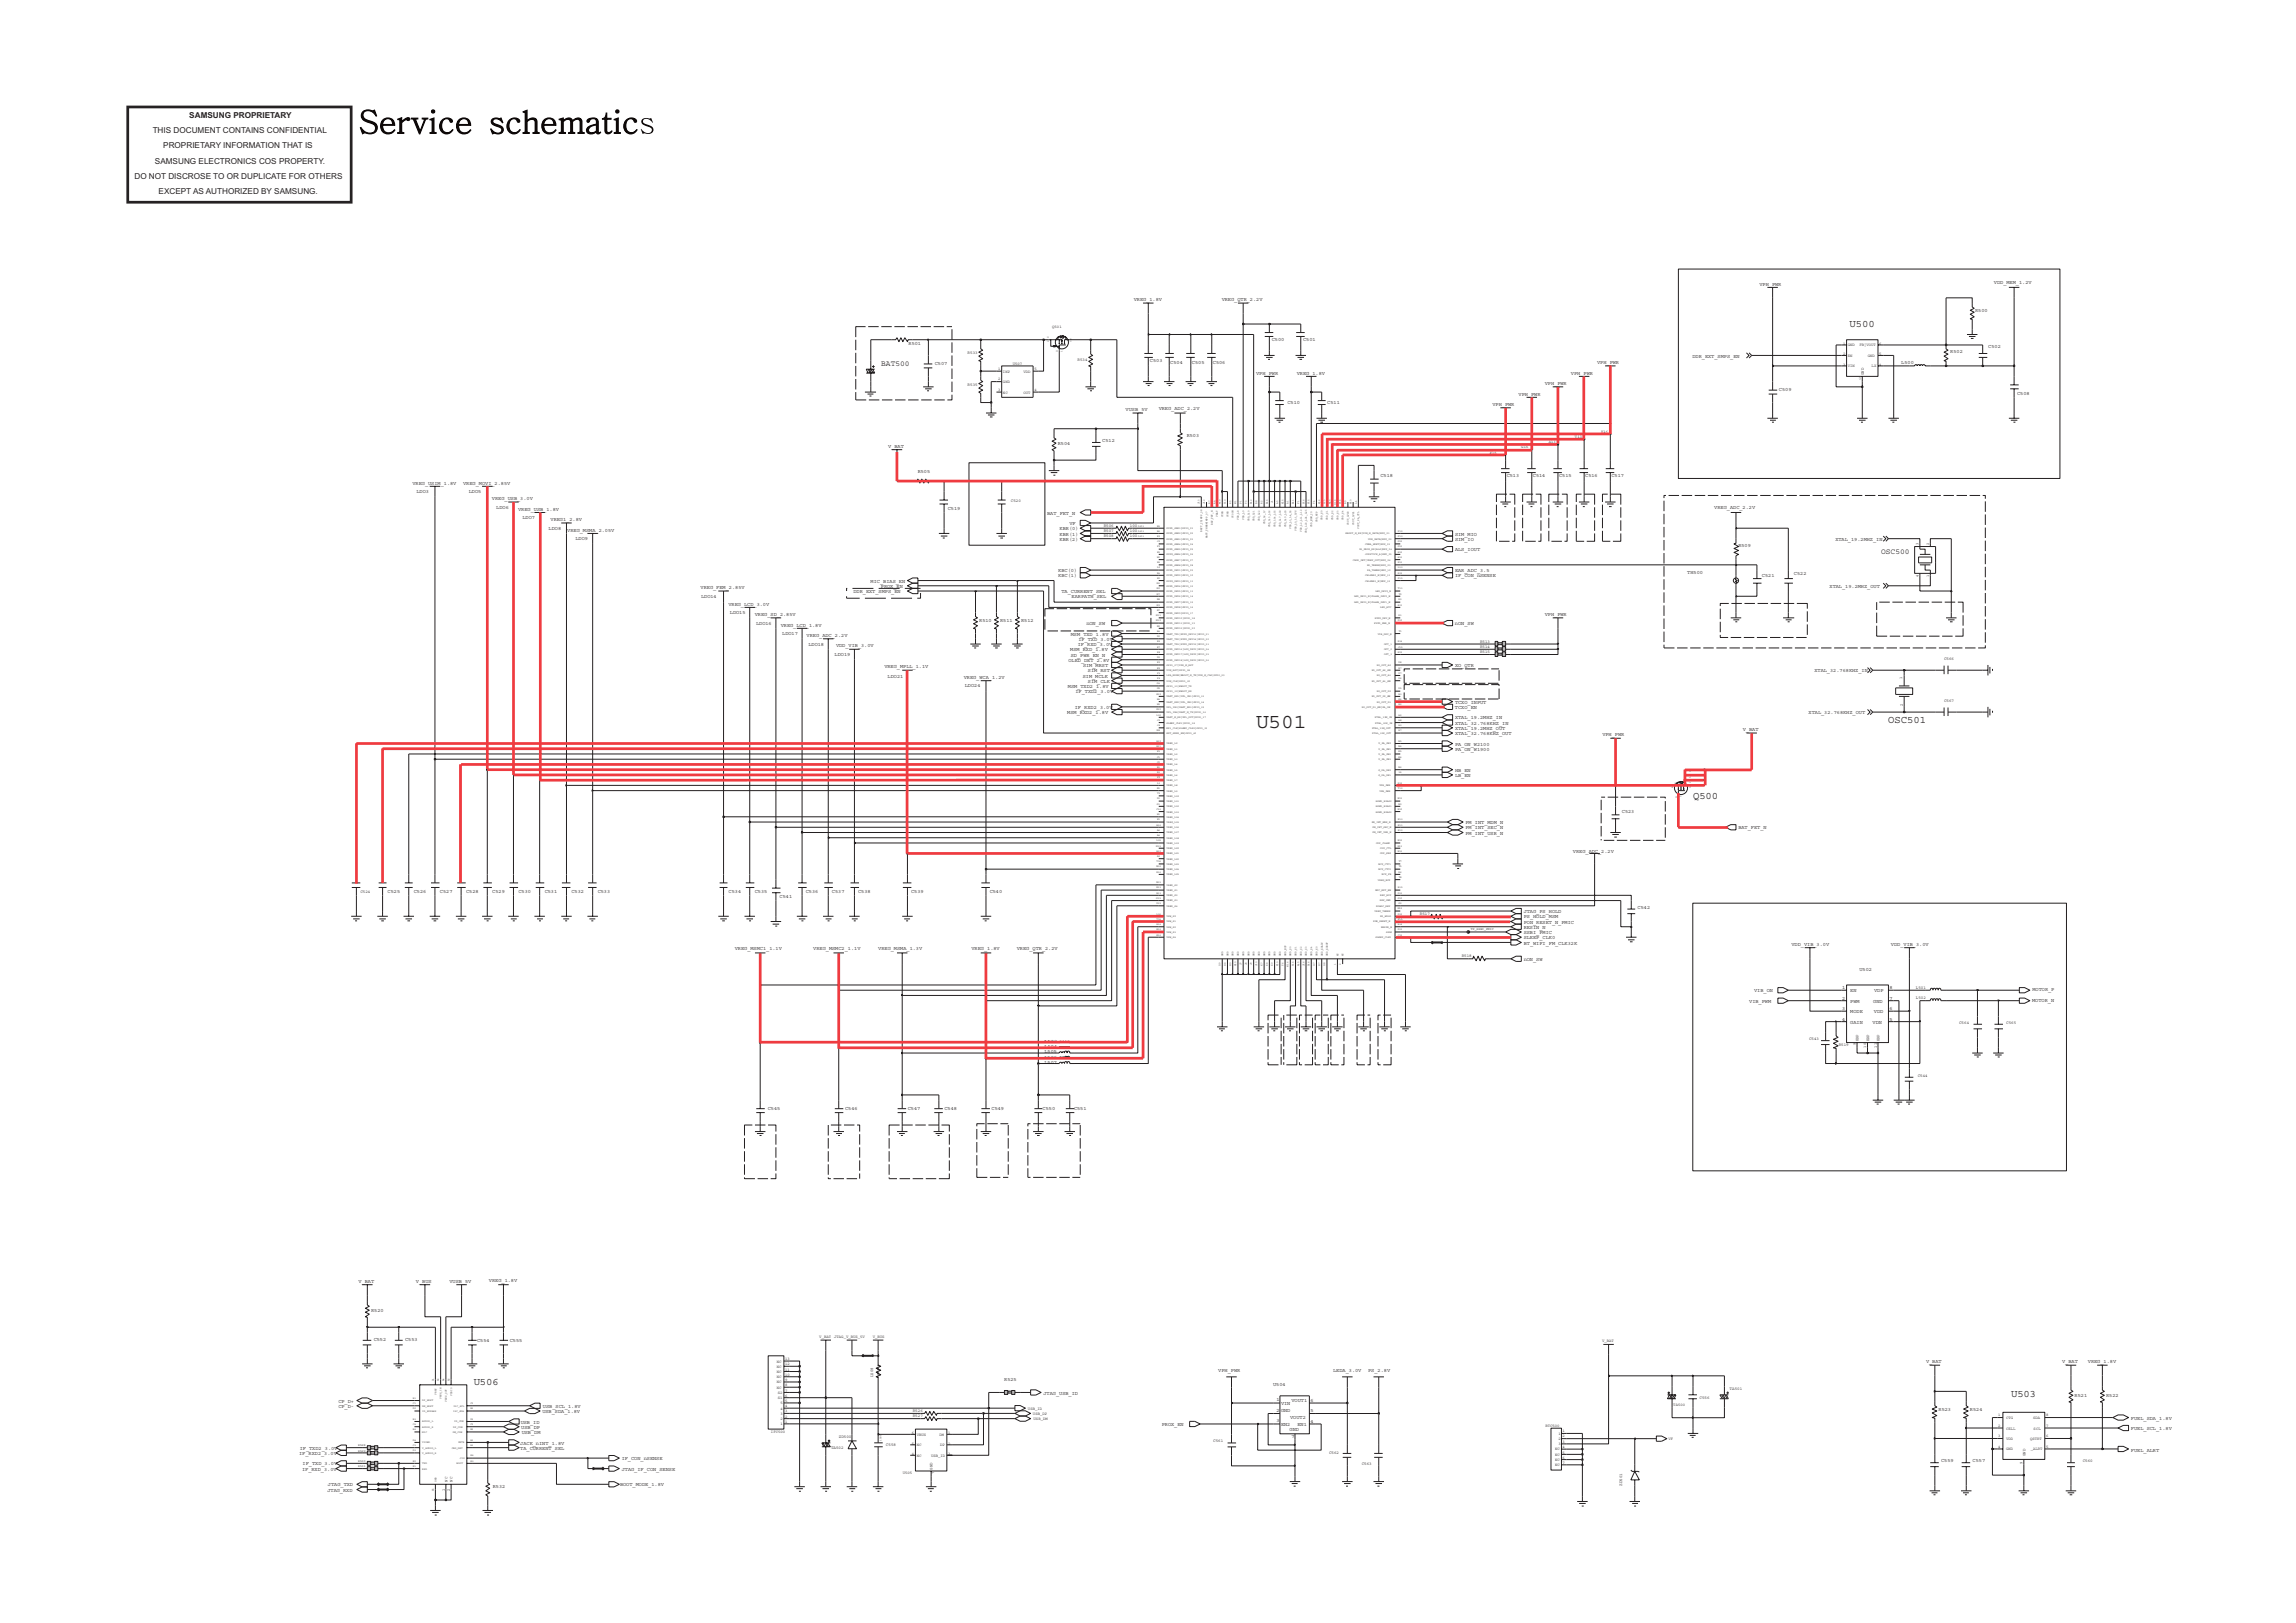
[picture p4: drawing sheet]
<svg xmlns="http://www.w3.org/2000/svg" width="297mm" height="210mm" viewBox="0 0 297 210" stroke-linecap="round" stroke-linejoin="round" font-family="sans-serif">
<defs><g id="words">
<text font-size="2.7" fill="#242021" x="162.5" y="94.1">U501</text>
<g font-size="1.4" fill="#242021">
<text x="239.3" y="42.3">U500</text>
<text x="244.3" y="93.5">OSC501</text>
<text x="219" y="103.3">Q500</text>
<text x="61.3" y="179.2">U506</text>
<text x="260.2" y="180.7">U503</text>
</g>
<g font-size="1.1" fill="#252223">
<text x="19.8" y="17.2">THIS DOCUMENT CONTAINS CONFIDENTIAL</text>
<text x="24.5" y="15.2">SAMSUNG PROPRIETARY</text>
<text x="17.4" y="23.1">DO NOT DISCROSE TO OR DUPLICATE FOR OTHERS</text>
<text x="20" y="21.2">SAMSUNG ELECTRONICS COS PROPERTY.</text>
<text x="21.1" y="19.2">PROPRIETARY INFORMATION THAT IS</text>
<text x="20.5" y="25.1">EXCEPT AS AUTHORIZED BY SAMSUNG.</text>
</g>
<g font-size="1" fill="#242021">
<text x="114" y="47.3">BAT500</text>
<text x="243.4" y="71.7">OSC500</text>
</g>
<g font-size=".7" fill="#242021">
<text x="146.7" y="39">VREG_1.8V</text>
<text x="158.1" y="39">VREG_QTR_2.2V</text>
<text x="227.6" y="36.9">VPH_PWR</text>
<text x="255.5" y="40.4">R500</text>
<text x="258" y="36.8">VDD_MEM_1.2V</text>
<text x="117.5" y="44.7">R501</text>
<text x="120.9" y="47.2">C507</text>
<text x="148.8" y="46.8">C503</text>
<text x="151.4" y="47">C504</text>
<text x="154.2" y="47">C505</text>
<text x="156.9" y="47">C506</text>
<text x="164.5" y="44.2">C500</text>
<text x="168.6" y="44.2">C501</text>
<text x="206.6" y="47.1">VPH_PWR</text>
<text x="219" y="46.3">DDR_EXT_SMPS_EN</text>
<text x="246" y="47">L500</text>
<text x="252.3" y="45.7">R502</text>
<text x="257.2" y="45">C502</text>
<text x="145.6" y="53.2">VUSB_5V</text>
<text x="149.9" y="53">VREG_ADC_2.2V</text>
<text x="162.5" y="48.5">VPH_PWR</text>
<text x="166.6" y="52.3">C510</text>
<text x="167.8" y="48.5">VREG_1.8V</text>
<text x="171.7" y="52.3">C511</text>
<text x="193.1" y="52.5">VPH_PWR</text>
<text x="196.5" y="51.2">VPH_PWR</text>
<text x="199.9" y="49.8">VPH_PWR</text>
<text x="203.2" y="48.5">VPH_PWR</text>
<text x="230.1" y="50.6">C509</text>
<text x="261" y="51.1">C508</text>
<text x="114.9" y="57.9">V_BAT</text>
<text x="136.8" y="57.5">R504</text>
<text x="142.6" y="57.2">C512</text>
<text x="153.5" y="56.5">R503</text>
<text x="53.4" y="62.7">VREG_USIM_1.8V</text>
<text x="53.9" y="63.8">LDO3</text>
<text x="59.9" y="62.7">VREG_MOVI_2.85V</text>
<text x="60.6" y="63.8">LDO5</text>
<text x="63.6" y="64.7">VREG_USB_3.0V</text>
<text x="64.2" y="65.8">LDO6</text>
<text x="118.7" y="61.2">R505</text>
<text x="122.6" y="66">C519</text>
<text x="178.6" y="61.7">C518</text>
<text x="194.9" y="61.7">C513</text>
<text x="198.3" y="61.7">C514</text>
<text x="201.7" y="61.7">C515</text>
<text x="205.1" y="61.7">C516</text>
<text x="208.5" y="61.7">C517</text>
<text x="221.8" y="65.9">VREG_ADC_2.2V</text>
<text x="67" y="66.1">VREG_USB_1.8V</text>
<text x="67.6" y="67.2">LDO7</text>
<text x="71" y="68.5">LDO8</text>
<text x="71.2" y="67.4">VREG1_2.8V</text>
<text x="73.4" y="68.8">VREG_MSMA_2.05V</text>
<text x="74.4" y="69.9">LDO9</text>
<text x="135.5" y="66.6">BAT_FET_N</text>
<text x="137.1" y="68.6">KBR(0)</text>
<text x="137.1" y="70">KBR(2)</text>
<text x="137.1" y="69.3">KBR(1)</text>
<text x="138.4" y="67.9">VF</text>
<text x="188.2" y="71.3">ALS_IOUT</text>
<text x="188.2" y="69.3">SIM_MIO</text>
<text x="188.2" y="70">SIM_IO</text>
<text x="224.9" y="70.7">R509</text>
<text x="237.4" y="70">XTAL_19.2MHZ_IN</text>
<text x="90.6" y="76.2">VREG_FEM_2.85V</text>
<text x="90.7" y="77.4">LDO14</text>
<text x="110.4" y="76.7">DDR_EXT_SMPS_EN</text>
<text x="112.6" y="75.4">MIC_BIAS_EN</text>
<text x="114" y="76.1">PROX_EN</text>
<text x="136.9" y="74">KBC(0)</text>
<text x="136.9" y="74.7">KBC(1)</text>
<text x="137.3" y="76.7">TA_CURRENT_SEL</text>
<text x="138.6" y="77.4">EARPATH_SEL</text>
<text x="188.2" y="74.7">IF_CON_nSENSE</text>
<text x="188.2" y="74">EAR_ADC_3.5</text>
<text x="218.3" y="74.3">TH500</text>
<text x="227.9" y="74.6">C521</text>
<text x="232.1" y="74.4">C522</text>
<text x="236.7" y="76.1">XTAL_19.2MHZ_OUT</text>
<text x="94.2" y="78.4">VREG_LCD_3.0V</text>
<text x="94.4" y="79.5">LDO15</text>
<text x="97.7" y="79.7">VREG_SD_2.85V</text>
<text x="97.8" y="80.8">LDO16</text>
<text x="101" y="81.1">VREG_LCD_1.8V</text>
<text x="101.2" y="82.2">LDO17</text>
<text x="104.4" y="82.4">VREG_ADC_2.2V</text>
<text x="104.6" y="83.5">LDO18</text>
<text x="108.2" y="83.8">VDD_VIB_3.0V</text>
<text x="126.7" y="80.5">R510</text>
<text x="129.4" y="80.5">R511</text>
<text x="132.1" y="80.5">R512</text>
<text x="138.5" y="82.2">MSM_TXD_1.8V</text>
<text x="139.4" y="83.6">IF_RXD_3.0V</text>
<text x="139.5" y="82.9">IF_TXD_3.0V</text>
<text x="140.5" y="80.9">nON_SW</text>
<text x="188.2" y="80.9">nON_SW</text>
<text x="199.9" y="79.7">VPH_PWR</text>
<text x="108" y="84.9">LDO19</text>
<text x="114.4" y="86.5">VREG_MPLL_1.1V</text>
<text x="114.8" y="87.8">LDO21</text>
<text x="124.7" y="87.8">VREG_WCA_1.2V</text>
<text x="124.8" y="88.9">LDO24</text>
<text x="138.2" y="89">MSM_TXD2_1.8V</text>
<text x="138.2" y="85.6">OLED_DET_2.8V</text>
<text x="138.5" y="84.3">MSM_RXD_1.8V</text>
<text x="138.5" y="85">SD_PWR_EN_N</text>
<text x="139.1" y="89.7">IF_TXD2_3.0V</text>
<text x="140.1" y="87.7">SIM_MCLK</text>
<text x="140.1" y="86.3">SIM_MRST</text>
<text x="140.7" y="87">SIM_RST</text>
<text x="140.7" y="88.3">SIM_CLK</text>
<text x="188.2" y="86.3">XO_QTR</text>
<text x="234.7" y="87">XTAL_32.768KHZ_IN</text>
<text x="138.1" y="92.4">MSM_RXD2_1.8V</text>
<text x="139.1" y="91.7">IF_RXD2_3.0V</text>
<text x="188.2" y="91.7">TCXO_EN</text>
<text x="188.2" y="95.1">XTAL_32.768KHZ_OUT</text>
<text x="188.2" y="93.1">XTAL_19.2MHZ_IN</text>
<text x="188.2" y="91.1">TCXO_INPUT</text>
<text x="188.2" y="94.4">XTAL_19.2MHZ_OUT</text>
<text x="188.2" y="93.8">XTAL_32.768KHZ_IN</text>
<text x="207.3" y="95.3">VPH_PWR</text>
<text x="225.5" y="94.6">V_BAT</text>
<text x="234" y="92.4">XTAL_32.768KHZ_OUT</text>
<text x="188.2" y="97.1">PA_ON_W1900</text>
<text x="188.2" y="96.5">PA_ON_W2100</text>
<text x="188.2" y="99.9">HB_EN</text>
<text x="188.2" y="100.5">LB_EN</text>
<text x="189.6" y="107.3">PM_INT_SEC_N</text>
<text x="189.6" y="108">PM_INT_USR_N</text>
<text x="189.6" y="106.6">PM_INT_MDM_N</text>
<text x="209.8" y="105.2">C523</text>
<text x="224.9" y="107.3">BAT_FET_N</text>
<text x="203.5" y="110.4">VREG_ADC_2.2V</text>
<text x="50.1" y="115.5">C525</text>
<text x="53.5" y="115.5">C526</text>
<text x="56.9" y="115.5">C527</text>
<text x="60.3" y="115.5">C528</text>
<text x="63.7" y="115.5">C529</text>
<text x="67.1" y="115.5">C530</text>
<text x="70.5" y="115.5">C531</text>
<text x="73.9" y="115.5">C532</text>
<text x="77.3" y="115.5">C533</text>
<text x="94.3" y="115.5">C534</text>
<text x="97.6" y="115.5">C535</text>
<text x="100.9" y="116.2">C541</text>
<text x="104.2" y="115.5">C536</text>
<text x="107.6" y="115.5">C537</text>
<text x="111" y="115.5">C538</text>
<text x="117.9" y="115.5">C539</text>
<text x="128" y="115.5">C540</text>
<text x="197.1" y="118.1">JTAG_PS_HOLD</text>
<text x="197.1" y="119.5">PON_RESET_N_PMIC</text>
<text x="197.1" y="118.8">PS_HOLD_MSM</text>
<text x="211.9" y="117.6">C542</text>
<text x="95.1" y="122.9">VREG_MSMC1_1.1V</text>
<text x="105.2" y="122.9">VREG_MSMC2_1.1V</text>
<text x="113.6" y="122.9">VREG_MSMA_1.3V</text>
<text x="125.7" y="122.9">VREG_1.8V</text>
<text x="131.6" y="122.9">VREG_QTR_2.2V</text>
<text x="197.1" y="124.3">nON_SW</text>
<text x="197.1" y="120.2">RESIN_N</text>
<text x="197.1" y="121.5">SLEEP_CLK0</text>
<text x="197.1" y="120.9">SSBI_PMIC</text>
<text x="197.1" y="122.2">BT_WIFI_FM_CLK32K</text>
<text x="231.8" y="122.4">VDD_VIB_3.0V</text>
<text x="240.6" y="125.7">U502</text>
<text x="244.6" y="122.4">VDD_VIB_3.0V</text>
<text x="226.3" y="129.7">VIB_PWM</text>
<text x="226.9" y="128.4">VIB_ON</text>
<text x="238.3" y="130.7">3</text>
<text x="238.3" y="129.3">2</text>
<text x="238.3" y="128">1</text>
<text x="239.4" y="131.1">MODE</text>
<text x="239.4" y="129.7">PWM</text>
<text x="239.4" y="128.4">EN</text>
<text x="242.4" y="129.7">GND</text>
<text x="242.4" y="131.1">VDD</text>
<text x="242.5" y="128.4">VDP</text>
<text x="244.5" y="129.3">7</text>
<text x="244.5" y="128">8</text>
<text x="244.5" y="130.7">6</text>
<text x="262.9" y="129.6">MOTOR_N</text>
<text x="262.9" y="128.2">MOTOR_P</text>
<text x="135.1" y="137.6">L507</text>
<text x="135.1" y="136.9">L506</text>
<text x="135.1" y="136.3">L505</text>
<text x="135.1" y="134.9">L503</text>
<text x="135.2" y="135.6">L504</text>
<text x="238.3" y="132">4</text>
<text x="239.4" y="132.5">GAIN</text>
<text x="242.3" y="132.5">VDN</text>
<text x="244.5" y="132">5</text>
<text x="99.3" y="143.6">C545</text>
<text x="109.3" y="143.6">C546</text>
<text x="117.4" y="143.5">C547</text>
<text x="122.2" y="143.5">C548</text>
<text x="128.3" y="143.6">C549</text>
<text x="134.9" y="143.6">C550</text>
<text x="138.9" y="143.6">C551</text>
<text x="46.4" y="166">V_BAT</text>
<text x="53.8" y="166">V_BUS</text>
<text x="58.1" y="166">VUSB_5V</text>
<text x="63.3" y="165.8">VREG_1.8V</text>
<text x="48" y="169.7">R520</text>
<text x="48.3" y="173.4">C552</text>
<text x="52.4" y="173.4">C553</text>
<text x="61.7" y="173.6">C554</text>
<text x="66" y="173.6">C555</text>
<text x="129.9" y="178.7">R525</text>
<text x="157.6" y="177.6">VPH_PWR</text>
<text x="164.7" y="179.3">U504</text>
<text x="172.5" y="177.6">LEDA_3.0V</text>
<text x="177" y="177.6">PS_2.8V</text>
<text x="249.2" y="176.4">V_BAT</text>
<text x="266.8" y="176.4">V_BAT</text>
<text x="270.1" y="176.4">VREG_1.8V</text>
<text x="43.8" y="181.5">CP_D+</text>
<text x="43.8" y="182.2">CP_D-</text>
<text x="67.4" y="184.2">USB_ID</text>
<text x="67.4" y="184.9">USB_DP</text>
<text x="67.5" y="185.5">USB_DM</text>
<text x="70.2" y="182.8">USB_SDA_1.8V</text>
<text x="70.2" y="182.2">USB_SCL_1.8V</text>
<text x="135" y="180.4">JTAG_USB_ID</text>
<text x="150.3" y="184.5">PROX_EN</text>
<text x="165.1" y="184">3</text>
<text x="165.1" y="181.3">1</text>
<text x="165.1" y="182.7">2</text>
<text x="165.7" y="184.4">EN2</text>
<text x="165.7" y="182.7">GND</text>
<text x="165.7" y="181.8">VIN</text>
<text x="166.8" y="185.2">GND</text>
<text x="166.9" y="183.6">VOUT2</text>
<text x="167.1" y="181.4">VOUT1</text>
<text x="167.8" y="184.5">EN1</text>
<text x="169.5" y="184.1">4</text>
<text x="169.5" y="182.7">5</text>
<text x="169.5" y="181.4">6</text>
<text x="250.8" y="182.6">R523</text>
<text x="254.9" y="182.6">R524</text>
<text x="268.4" y="180.7">R521</text>
<text x="272.5" y="180.7">R522</text>
<text x="275.7" y="183.7">FUEL_SDA_1.8V</text>
<text x="275.7" y="185">FUEL_SCL_1.8V</text>
<text x="38.7" y="188.2">IF_RXD2_3.0V</text>
<text x="38.8" y="187.6">IF_TXD2_3.0V</text>
<text x="39.1" y="190.3">IF_RXD_3.0V</text>
<text x="39.2" y="189.6">IF_TXD_3.0V</text>
<text x="67.3" y="186.9">JACK_nINT_1.8V</text>
<text x="67.3" y="187.6">TA_CURRENT_SEL</text>
<text x="80.4" y="188.9">IF_CON_nSENSE</text>
<text x="80.4" y="190.3">JTAG_IF_CON_SENSE</text>
<text x="167.1" y="186.1">7</text>
<text x="251.1" y="189.2">C559</text>
<text x="255.2" y="189.2">C557</text>
<text x="275.7" y="187.9">FUEL_ALRT</text>
<text x="42.4" y="193">JTAG_RXD</text>
<text x="42.4" y="192.3">JTAG_TXD</text>
<text x="63.8" y="192.5">R532</text>
<text x="80.2" y="192.3">BOOT_MODE_1.8V</text>
</g>
<g font-size=".5" fill="#242021">
<text x="125.2" y="45.8">R533</text>
<text x="129.1" y="47.8">1</text>
<text x="131" y="47.2">U507</text>
<text x="133.8" y="47.8">5</text>
<text x="136.1" y="42.4">Q501</text>
<text x="139.4" y="46.7">R534</text>
<text x="238.4" y="47.3">3</text>
<text x="238.4" y="46">2</text>
<text x="238.4" y="44.6">1</text>
<text x="239.1" y="46.2">EN</text>
<text x="239.1" y="47.5">VIN</text>
<text x="239.1" y="44.8">GND</text>
<text x="240.6" y="44.8">FB|VOUT</text>
<text x="241.7" y="46.2">GND</text>
<text x="242.1" y="47.5">LX</text>
<text x="243.1" y="47.3">4</text>
<text x="243.1" y="46">5</text>
<text x="243.1" y="44.6">6</text>
<text x="125.2" y="49.9">R535</text>
<text x="129.1" y="50.6">3</text>
<text x="129.1" y="49.2">2</text>
<text x="129.8" y="50.9">NC</text>
<text x="129.8" y="49.6">GND</text>
<text x="129.8" y="48.2">INP</text>
<text x="132.4" y="50.9">OUT</text>
<text x="132.4" y="48.2">VDD</text>
<text x="133.8" y="50.6">4</text>
<text x="240.5" y="49.2">7</text>
<text x="241.1" y="48.5" transform="rotate(-90 241.1 48.5)">GND</text>
<text x="192.8" y="58.7">F16</text>
<text x="196.8" y="58">G16</text>
<text x="200.4" y="57.3">A13</text>
<text x="203.8" y="56.7">T13</text>
<text x="207.1" y="56">K16</text>
<text x="130.8" y="65">C520</text>
<text x="142.8" y="68.8">R507</text>
<text x="142.8" y="69.5">R508</text>
<text x="142.8" y="68.2">R506</text>
<text x="146.2" y="68.2">100</text>
<text x="146.2" y="68.8">100</text>
<text x="146.2" y="69.5">100</text>
<text x="248.2" y="70.5" transform="rotate(-90 248.2 70.5)">3</text>
<text x="249.6" y="70.5" transform="rotate(-90 249.6 70.5)">2</text>
<text x="248.2" y="74.6" transform="rotate(-90 248.2 74.6)">4</text>
<text x="249.6" y="74.6" transform="rotate(-90 249.6 74.6)">1</text>
<text x="191.5" y="83.8">R514</text>
<text x="191.5" y="83.2">R513</text>
<text x="191.5" y="84.5">R515</text>
<text x="246.1" y="87.9" transform="rotate(-90 246.1 87.9)">1</text>
<text x="251.5" y="85.4">C566</text>
<text x="246.2" y="91.3" transform="rotate(-90 246.2 91.3)">2</text>
<text x="251.5" y="90.8">C567</text>
<text x="46.6" y="115.5">C524</text>
<text x="183.7" y="118.4">R517</text>
<text x="189.1" y="123.9">R518</text>
<text x="247.9" y="129.3">L502</text>
<text x="247.9" y="127.9">L501</text>
<text x="234" y="134.6">C543</text>
<text x="237.9" y="135.4">R519</text>
<text x="240.1" y="135.3" transform="rotate(-90 240.1 135.3)">9</text>
<text x="240.4" y="134.7" transform="rotate(-90 240.4 134.7)">EXP</text>
<text x="241.4" y="135.5" transform="rotate(-90 241.4 135.5)">10</text>
<text x="241.8" y="134.7" transform="rotate(-90 241.8 134.7)">EXP</text>
<text x="242.8" y="135.5" transform="rotate(-90 242.8 135.5)">11</text>
<text x="243.2" y="134.7" transform="rotate(-90 243.2 134.7)">EXP</text>
<text x="253.5" y="132.5">C564</text>
<text x="259.6" y="132.5">C565</text>
<text x="248.1" y="139.3">C544</text>
<text x="106" y="173.1">V_BAT</text>
<text x="107.9" y="173.1">JTAG_V_BUS_5V</text>
<text x="112.9" y="173.1">V_BUS</text>
<text x="207.3" y="173.6">V_BAT</text>
<text x="100.5" y="179">NC</text>
<text x="100.5" y="178.3">NC</text>
<text x="100.5" y="177">NC</text>
<text x="100.5" y="176.3">NC</text>
<text x="100.5" y="179.7">NC</text>
<text x="100.5" y="177.6">NC</text>
<text x="101.6" y="179.4">8</text>
<text x="101.6" y="178.7">9</text>
<text x="101.6" y="178">10</text>
<text x="101.6" y="177.3">11</text>
<text x="101.6" y="176">13</text>
<text x="101.6" y="176.6">12</text>
<text x="113" y="178.2" transform="rotate(-90 113 178.2)">L508</text>
<text x="223.8" y="179.9">TA501</text>
<text x="99.7" y="185.5">IFC500</text>
<text x="100.6" y="181">S1</text>
<text x="100.6" y="180.3">S2</text>
<text x="101" y="184.4">1</text>
<text x="101" y="183.7">2</text>
<text x="101" y="181.7">5</text>
<text x="101" y="183.1">3</text>
<text x="101" y="182.4">4</text>
<text x="101.6" y="180.7">6</text>
<text x="101.6" y="184.1">1</text>
<text x="101.6" y="181.4">5</text>
<text x="101.6" y="180">7</text>
<text x="101.6" y="183.4">2</text>
<text x="101.6" y="182.7">3</text>
<text x="101.6" y="182.1">4</text>
<text x="118" y="185.6">6</text>
<text x="118.1" y="183.4">R527</text>
<text x="118.1" y="182.7">R526</text>
<text x="118.6" y="185.8">VBUS</text>
<text x="121.5" y="185.8">DM</text>
<text x="122.7" y="185.6">1</text>
<text x="133" y="182.4">USB_ID</text>
<text x="133.6" y="183.1">USB_DP</text>
<text x="133.7" y="183.7">USB_DM</text>
<text x="199.9" y="184.6">BTC500</text>
<text x="201.6" y="185.6">1</text>
<text x="202.1" y="185.3">1</text>
<text x="202.1" y="186">2</text>
<text x="216.5" y="181.9">TA500</text>
<text x="219.9" y="181.1">C556</text>
<text x="258.5" y="184.6">2</text>
<text x="258.5" y="183.2">1</text>
<text x="258.5" y="185.9">3</text>
<text x="259.5" y="183.6">CTG</text>
<text x="259.5" y="184.9">CELL</text>
<text x="263" y="183.6">SDA</text>
<text x="263.1" y="184.9">SCL</text>
<text x="264.7" y="184.6">7</text>
<text x="264.7" y="185.9">6</text>
<text x="264.7" y="183.2">8</text>
<text x="57.9" y="191.7" transform="rotate(-90 57.9 191.7)">NC</text>
<text x="58.6" y="191.7" transform="rotate(-90 58.6 191.7)">NC</text>
<text x="107.5" y="187.4">TA502</text>
<text x="108.5" y="186.1">ZD500</text>
<text x="114.6" y="187.1">C558</text>
<text x="116.8" y="190.7">U505</text>
<text x="118" y="188.3">4</text>
<text x="118" y="186.9">5</text>
<text x="118.6" y="188.5">NC</text>
<text x="118.6" y="187.1">NC</text>
<text x="120.5" y="188.5">USB_ID</text>
<text x="120.7" y="190.1" transform="rotate(-90 120.7 190.1)">GND</text>
<text x="120.9" y="190.8" transform="rotate(-90 120.9 190.8)">7</text>
<text x="121.6" y="187.1">DP</text>
<text x="122.7" y="186.9">2</text>
<text x="122.7" y="188.3">3</text>
<text x="157" y="186.6">C561</text>
<text x="171.9" y="188.1">C562</text>
<text x="176.2" y="189.5">C563</text>
<text x="201.2" y="187.7">NC</text>
<text x="201.2" y="188.3">NC</text>
<text x="201.2" y="189">NC</text>
<text x="201.2" y="189.7">NC</text>
<text x="201.6" y="186.3">2</text>
<text x="201.6" y="187">3</text>
<text x="202.1" y="189.4">7</text>
<text x="202.1" y="186.6">3</text>
<text x="202.2" y="187.3">4</text>
<text x="202.2" y="188.1">5</text>
<text x="202.2" y="188.8">6</text>
<text x="215.8" y="186.3">VF</text>
<text x="258.5" y="187.3">4</text>
<text x="259.5" y="187.7">GND</text>
<text x="259.5" y="186.3">VDD</text>
<text x="261.7" y="189.4" transform="rotate(-90 261.7 189.4)">9</text>
<text x="262" y="188.4" transform="rotate(-90 262 188.4)">GND</text>
<text x="262.6" y="186.3">QSTRT</text>
<text x="262.7" y="187.7">_ALRT</text>
<text x="264.7" y="187.3">5</text>
<text x="269.4" y="189.2">C560</text>
<text x="57.5" y="192.9" transform="rotate(-90 57.5 192.9)">1</text>
<text x="58.2" y="192.9" transform="rotate(-90 58.2 192.9)">2</text>
<text x="209.9" y="192.2" transform="rotate(-90 209.9 192.2)">ZD501</text>
</g>
<g font-size=".4" fill="#242021">
<text x="190.3" y="120.4">TP_SSBI_PMIC</text>
<text x="46.3" y="189.8">R531</text>
<text x="46.3" y="187.8">R529</text>
<text x="46.3" y="187.1">R528</text>
<text x="46.3" y="189.2">R530</text>
</g>
<g font-size=".3" fill="#242021">
<text x="135.7" y="44.2" transform="rotate(-90 135.7 44.2)">2</text>
<text x="135.7" y="43.8" transform="rotate(-90 135.7 43.8)">S</text>
<text x="136.9" y="45.6" transform="rotate(-90 136.9 45.6)">G</text>
<text x="137.5" y="45.5" transform="rotate(-90 137.5 45.5)">1</text>
<text x="138.6" y="44.2" transform="rotate(-90 138.6 44.2)">3 D</text>
<text x="155.2" y="65.2" transform="rotate(-90 155.2 65.2)">J13</text>
<text x="155.9" y="65.2" transform="rotate(-90 155.9 65.2)">J12</text>
<text x="156.6" y="65.2" transform="rotate(-90 156.6 65.2)">R7</text>
<text x="157.2" y="65.2" transform="rotate(-90 157.2 65.2)">R8</text>
<text x="157.9" y="65.3" transform="rotate(-90 157.9 65.3)">R10</text>
<text x="158.6" y="65.2" transform="rotate(-90 158.6 65.2)">T10</text>
<text x="159.3" y="65.2" transform="rotate(-90 159.3 65.2)">R5</text>
<text x="159.9" y="65.2" transform="rotate(-90 159.9 65.2)">M1</text>
<text x="160.6" y="65.2" transform="rotate(-90 160.6 65.2)">P1</text>
<text x="161.3" y="65.1" transform="rotate(-90 161.3 65.1)">T3</text>
<text x="162" y="65.3" transform="rotate(-90 162 65.3)">B12</text>
<text x="162.6" y="65.2" transform="rotate(-90 162.6 65.2)">B8</text>
<text x="163.3" y="65.2" transform="rotate(-90 163.3 65.2)">R2</text>
<text x="164" y="65.3" transform="rotate(-90 164 65.3)">B16</text>
<text x="164.7" y="65.1" transform="rotate(-90 164.7 65.1)">J1</text>
<text x="165.4" y="65.2" transform="rotate(-90 165.4 65.2)">A5</text>
<text x="166" y="65.3" transform="rotate(-90 166 65.3)">K15</text>
<text x="166.7" y="65.2" transform="rotate(-90 166.7 65.2)">A1</text>
<text x="167.4" y="65.3" transform="rotate(-90 167.4 65.3)">B11</text>
<text x="168.1" y="65.1" transform="rotate(-90 168.1 65.1)">F1</text>
<text x="168.7" y="65.3" transform="rotate(-90 168.7 65.3)">P16</text>
<text x="169.4" y="65.2" transform="rotate(-90 169.4 65.2)">F15</text>
<text x="170.1" y="65.1" transform="rotate(-90 170.1 65.1)">T4</text>
<text x="170.8" y="65.3" transform="rotate(-90 170.8 65.3)">K16</text>
<text x="171.5" y="65.2" transform="rotate(-90 171.5 65.2)">T13</text>
<text x="172.1" y="65.3" transform="rotate(-90 172.1 65.3)">A13</text>
<text x="172.8" y="65.3" transform="rotate(-90 172.8 65.3)">G16</text>
<text x="173.5" y="65.2" transform="rotate(-90 173.5 65.2)">F16</text>
<text x="174.2" y="65.2" transform="rotate(-90 174.2 65.2)">B9</text>
<text x="174.8" y="65.3" transform="rotate(-90 174.8 65.3)">B10</text>
<text x="175.5" y="65.1" transform="rotate(-90 175.5 65.1)">L4</text>
<text x="147.2" y="68.2">0603</text>
<text x="147.2" y="69.5">0603</text>
<text x="147.2" y="68.8">0603</text>
<text x="149.7" y="68.1">B5</text>
<text x="149.7" y="68.8">B6</text>
<text x="149.7" y="71.5">K5</text>
<text x="149.7" y="69.5">E2</text>
<text x="149.7" y="70.8">F2</text>
<text x="149.7" y="70.2">J2</text>
<text x="150.9" y="68.5">KYPD_SNS1|GPIO_01</text>
<text x="150.9" y="69.1">KYPD_SNS2|GPIO_02</text>
<text x="150.9" y="70.5">KYPD_SNS4|GPIO_04</text>
<text x="150.9" y="69.8">KYPD_SNS3|GPIO_03</text>
<text x="150.9" y="71.2">KYPD_SNS5|GPIO_05</text>
<text x="150.9" y="71.8">KYPD_SNS6|GPIO_06</text>
<text x="155.5" y="68.8" transform="rotate(-90 155.5 68.8)">BATT_ID|MPP_08</text>
<text x="156.2" y="69.7" transform="rotate(-90 156.2 69.7)">BATT_THERM|MPP_07</text>
<text x="156.9" y="67.9" transform="rotate(-90 156.9 67.9)">BAT_FET_N</text>
<text x="157.6" y="66.9" transform="rotate(-90 157.6 66.9)">VBAT</text>
<text x="158.2" y="66.9" transform="rotate(-90 158.2 66.9)">VCHG</text>
<text x="158.9" y="66.9" transform="rotate(-90 158.9 66.9)">VCHG</text>
<text x="159.6" y="67" transform="rotate(-90 159.6 67)">VCOIN</text>
<text x="160.3" y="67.3" transform="rotate(-90 160.3 67.3)">VDD_L8</text>
<text x="161" y="67.3" transform="rotate(-90 161 67.3)">VDD_L9</text>
<text x="161.6" y="67.5" transform="rotate(-90 161.6 67.5)">VDD_L10</text>
<text x="162.3" y="67.5" transform="rotate(-90 162.3 67.5)">VDD_L21</text>
<text x="163" y="67.5" transform="rotate(-90 163 67.5)">VDD_L22</text>
<text x="163.7" y="67.9" transform="rotate(-90 163.7 67.9)">VDD_L6_L7</text>
<text x="164.3" y="68.2" transform="rotate(-90 164.3 68.2)">VDD_L13_L16</text>
<text x="165" y="68.2" transform="rotate(-90 165 68.2)">VDD_L14_L15</text>
<text x="165.7" y="68.2" transform="rotate(-90 165.7 68.2)">VDD_L17_L18</text>
<text x="166.4" y="68.2" transform="rotate(-90 166.4 68.2)">VDD_L19_L20</text>
<text x="167.1" y="68.4" transform="rotate(-90 167.1 68.4)">VDD_L3_L4_L5</text>
<text x="167.7" y="68.7" transform="rotate(-90 167.7 68.7)">VDD_L0_L1_LVS</text>
<text x="168.4" y="68.8" transform="rotate(-90 168.4 68.8)">VDD_L2_L11_L12</text>
<text x="169.1" y="69" transform="rotate(-90 169.1 69)">VDD_L23_L24_L25</text>
<text x="169.8" y="68.2" transform="rotate(-90 169.8 68.2)">VDD_MSM_IO</text>
<text x="170.4" y="67.6" transform="rotate(-90 170.4 67.6)">VDD_NCP</text>
<text x="171.1" y="67.3" transform="rotate(-90 171.1 67.3)">VDD_S0</text>
<text x="171.8" y="67.3" transform="rotate(-90 171.8 67.3)">VDD_S1</text>
<text x="172.5" y="67.3" transform="rotate(-90 172.5 67.3)">VDD_S2</text>
<text x="173.1" y="67.3" transform="rotate(-90 173.1 67.3)">VDD_S3</text>
<text x="173.8" y="67.3" transform="rotate(-90 173.8 67.3)">VDD_S4</text>
<text x="174.1" y="69.1">EBOOT_M_RX|UIM_M_DATA|MPP_01</text>
<text x="174.5" y="67.9" transform="rotate(-90 174.5 67.9)">VOUT_LVS0</text>
<text x="175.2" y="67.9" transform="rotate(-90 175.2 67.9)">VOUT_LVS1</text>
<text x="175.8" y="71.2">IR_PROX_RX|ALS|MPP_04</text>
<text x="175.9" y="68.4" transform="rotate(-90 175.9 68.4)">VOUT_PA_CTL</text>
<text x="176.6" y="70.5">CDMA_HDET|MPP_03</text>
<text x="176.6" y="71.8">JOYSTICK_A|MPP_05</text>
<text x="177" y="69.8">UIM_DATA|MPP_02</text>
<text x="180.8" y="70.2">G12</text>
<text x="180.8" y="70.8">G13</text>
<text x="180.8" y="71.5">H12</text>
<text x="180.9" y="69.5">F13</text>
<text x="180.9" y="68.8">F12</text>
<text x="149.7" y="75.6">M6</text>
<text x="149.7" y="76.9">M7</text>
<text x="149.7" y="76.2">M2</text>
<text x="149.7" y="77.7">N8</text>
<text x="149.7" y="72.2">H2</text>
<text x="149.7" y="74.2">R4</text>
<text x="149.7" y="72.9">K4</text>
<text x="149.7" y="74.9">K2</text>
<text x="149.7" y="73.5">L2</text>
<text x="150.9" y="76.6">KYPD_DRV5|GPIO_13</text>
<text x="150.9" y="73.9">KYPD_DRV1|GPIO_09</text>
<text x="150.9" y="75.9">KYPD_DRV4|GPIO_12</text>
<text x="150.9" y="77.3">KYPD_DRV6|GPIO_14</text>
<text x="150.9" y="74.6">KYPD_DRV2|GPIO_10</text>
<text x="150.9" y="73.2">KYPD_SNS8|GPIO_08</text>
<text x="150.9" y="72.5">KYPD_SNS7|GPIO_07</text>
<text x="150.9" y="75.2">KYPD_DRV3|GPIO_11</text>
<text x="175" y="72.5">CHG2_DET|VREF_OUT|MPP_06</text>
<text x="175.2" y="77.3">LED_DRV1_N|FLASH_DRV0_N</text>
<text x="176.6" y="74.6">CBLPWR0_N|MPP_11</text>
<text x="176.6" y="75.2">CBLPWR1_N|MPP_12</text>
<text x="176.9" y="73.2">XO_THERM|MPP_09</text>
<text x="176.9" y="73.9">PA_THERM|MPP_10</text>
<text x="177.9" y="76.6">LED_DRV0_N</text>
<text x="180.8" y="74.2">R15</text>
<text x="180.8" y="72.9">K13</text>
<text x="180.8" y="72.2">H13</text>
<text x="180.9" y="74.9">P15</text>
<text x="180.9" y="76.2">T11</text>
<text x="180.9" y="73.5">L13</text>
<text x="180.9" y="77.7">R9</text>
<text x="181" y="76.9">T9</text>
<text x="149.6" y="80.4">M10</text>
<text x="149.6" y="79.7">M11</text>
<text x="149.7" y="78.4">M9</text>
<text x="149.7" y="81.8">B4</text>
<text x="149.7" y="79">N7</text>
<text x="149.7" y="81.1">N2</text>
<text x="149.7" y="82.4">D2</text>
<text x="149.7" y="83.1">E6</text>
<text x="149.7" y="83.8">E7</text>
<text x="150.9" y="82.1">UART_TX1|KYPD_DRV13|GPIO_21</text>
<text x="150.9" y="79.4">KYPD_DRV9|GPIO_17</text>
<text x="150.9" y="81.4">KYPD_DRV12|GPIO_20</text>
<text x="150.9" y="78">KYPD_DRV7|GPIO_15</text>
<text x="150.9" y="78.7">KYPD_DRV8|GPIO_16</text>
<text x="150.9" y="80.7">KYPD_DRV11|GPIO_19</text>
<text x="150.9" y="83.4">UART_TX3|KYPD_DRV15|GPIO_23</text>
<text x="150.9" y="80.1">KYPD_DRV10|GPIO_18</text>
<text x="150.9" y="82.8">UART_TX2|KYPD_DRV14|GPIO_22</text>
<text x="175.2" y="78">LED_DRV2_N|FLASH_DRV1_N</text>
<text x="177.8" y="80.7">KYPD_PWR_N</text>
<text x="177.9" y="80.1">KYPD_DRV_N</text>
<text x="178.2" y="82.1">VIB_DRV_N</text>
<text x="178.6" y="78.7">LED_ATC</text>
<text x="179.1" y="83.4">OPT_1</text>
<text x="180.8" y="78.4">R11</text>
<text x="180.8" y="83.1">R14</text>
<text x="180.8" y="80.4">D10</text>
<text x="180.9" y="83.8">J15</text>
<text x="180.9" y="79.7">R1</text>
<text x="181" y="81.8">T1</text>
<text x="149.6" y="89.9">E10</text>
<text x="149.7" y="88.5">G4</text>
<text x="149.7" y="89.2">G5</text>
<text x="149.7" y="85.1">D9</text>
<text x="149.7" y="85.8">E9</text>
<text x="149.7" y="86.5">E5</text>
<text x="149.7" y="84.5">E8</text>
<text x="149.7" y="87.2">F5</text>
<text x="149.7" y="87.8">F4</text>
<text x="150.9" y="88.2">UIM_CLK|GPIO_30</text>
<text x="150.9" y="87.5">LPA_MODE|EBOOT_M_TX|UIM_M_CLK|GPIO_29</text>
<text x="150.9" y="84.8">KYPD_DRV17|LPG_DRV2|GPIO_25</text>
<text x="150.9" y="86.2">GPIO_27|UIM_M_RST</text>
<text x="150.9" y="85.5">KYPD_DRV18|LPG_DRV3|GPIO_26</text>
<text x="150.9" y="88.9">GPIO_31|EBOOT_TX</text>
<text x="150.9" y="89.5">GPIO_32|EBOOT_RX</text>
<text x="150.9" y="86.8">UIM_RST|GPIO_28</text>
<text x="150.9" y="84.1">KYPD_DRV16|LPG_DRV1|GPIO_24</text>
<text x="177.5" y="88.2">XO_OUT_A1_EN</text>
<text x="177.5" y="86.8">XO_OUT_A0_EN</text>
<text x="178.1" y="87.5">XO_OUT_A1</text>
<text x="178.1" y="86.2">XO_OUT_A0</text>
<text x="178.1" y="89.5">XO_OUT_D0</text>
<text x="179.1" y="84.1">OPT_2</text>
<text x="179.1" y="84.8">OPT_3</text>
<text x="180.8" y="84.5">H15</text>
<text x="180.9" y="89.9">B3</text>
<text x="180.9" y="87.2">D7</text>
<text x="180.9" y="85.8">D8</text>
<text x="180.9" y="86.5">B7</text>
<text x="180.9" y="87.8">D6</text>
<text x="180.9" y="89.2">D5</text>
<text x="149.6" y="96">A10</text>
<text x="149.6" y="91.9">K12</text>
<text x="149.6" y="92.6">L12</text>
<text x="149.7" y="94.6">M8</text>
<text x="149.7" y="91.2">H5</text>
<text x="149.7" y="90.6">H4</text>
<text x="149.7" y="93.9">J4</text>
<text x="149.7" y="93.3">J5</text>
<text x="150.9" y="95">EXT_SMPS_EN|GPIO_40</text>
<text x="150.9" y="92.3">UPL_IN4|UART_M_TX|GPIO_36</text>
<text x="150.9" y="94.3">MP3_CLK|SLEEP_CLK2|GPIO_39</text>
<text x="150.9" y="92.9">UART_M_RX|UPL_OUT|GPIO_37</text>
<text x="150.9" y="90.2">UART_RX1|UPL_IN1|GPIO_33</text>
<text x="150.9" y="91.6">UPL_IN3|UART_RX3|GPIO_35</text>
<text x="150.9" y="93.6">SLEEP_CLK1|GPIO_38</text>
<text x="150.9" y="90.9">UART_RX2|UPL_IN2|GPIO_34</text>
<text x="176.2" y="91.6">XO_OUT_D1_EN|PA_ON</text>
<text x="177.5" y="90.2">XO_OUT_D0_EN</text>
<text x="177.5" y="94.3">XTAL_19M_OUT</text>
<text x="177.5" y="95">XTAL_32K_OUT</text>
<text x="177.9" y="92.9">XTAL_19M_IN</text>
<text x="177.9" y="93.6">XTAL_32K_IN</text>
<text x="178.1" y="90.9">XO_OUT_D1</text>
<text x="180.9" y="91.2">B2</text>
<text x="180.9" y="96">N5</text>
<text x="180.9" y="93.3">A8</text>
<text x="180.9" y="92.6">A2</text>
<text x="180.9" y="93.9">A3</text>
<text x="180.9" y="94.6">A7</text>
<text x="180.9" y="90.6">E4</text>
<text x="149.6" y="96.7">A11</text>
<text x="149.7" y="99.4">B1</text>
<text x="149.7" y="100">R3</text>
<text x="149.7" y="98">C1</text>
<text x="149.7" y="98.7">C2</text>
<text x="149.7" y="100.7">P2</text>
<text x="149.7" y="97.3">E1</text>
<text x="149.7" y="101.4">L1</text>
<text x="150.9" y="99.7">VREG_L5</text>
<text x="150.9" y="101.1">VREG_L7</text>
<text x="150.9" y="96.3">VREG_L0</text>
<text x="150.9" y="97">VREG_L1</text>
<text x="150.9" y="101.7">VREG_L8</text>
<text x="150.9" y="97.7">VREG_L2</text>
<text x="150.9" y="100.4">VREG_L6</text>
<text x="150.9" y="98.3">VREG_L3</text>
<text x="150.9" y="99">VREG_L4</text>
<text x="178.3" y="100.4">G_PA_ON1</text>
<text x="178.3" y="99.7">G_PA_ON0</text>
<text x="178.3" y="97">U_PA_ON1</text>
<text x="178.3" y="96.3">U_PA_ON0</text>
<text x="178.3" y="98.3">U_PA_ON3</text>
<text x="178.3" y="97.7">U_PA_ON2</text>
<text x="178.5" y="101.7">VPH_PWR</text>
<text x="180.8" y="101.4">R12</text>
<text x="180.9" y="98">M4</text>
<text x="180.9" y="97.3">M5</text>
<text x="180.9" y="99.4">N6</text>
<text x="180.9" y="96.7">N4</text>
<text x="181" y="100">L5</text>
<text x="216.5" y="102" transform="rotate(-90 216.5 102)">4</text>
<text x="216.9" y="101.5" transform="rotate(-90 216.9 101.5)">S</text>
<text x="218.7" y="102" transform="rotate(-90 218.7 102)">1</text>
<text x="218.7" y="101.3" transform="rotate(-90 218.7 101.3)">2</text>
<text x="218.7" y="100.6" transform="rotate(-90 218.7 100.6)">5</text>
<text x="218.7" y="99.9" transform="rotate(-90 218.7 99.9)">6</text>
<text x="149.6" y="106.8">A16</text>
<text x="149.6" y="104.8">C16</text>
<text x="149.7" y="104.1">G1</text>
<text x="149.7" y="102.1">N1</text>
<text x="149.7" y="103.4">D1</text>
<text x="149.7" y="106.1">K1</text>
<text x="149.7" y="105.5">H1</text>
<text x="149.7" y="107.5">A6</text>
<text x="149.7" y="102.8">T2</text>
<text x="150.9" y="104.4">VREG_L12</text>
<text x="150.9" y="102.4">VREG_L9</text>
<text x="150.9" y="105.8">VREG_L14</text>
<text x="150.9" y="107.2">VREG_L16</text>
<text x="150.9" y="105.1">VREG_L13</text>
<text x="150.9" y="107.8">VREG_L17</text>
<text x="150.9" y="103.1">VREG_L10</text>
<text x="150.9" y="103.8">VREG_L11</text>
<text x="150.9" y="106.5">VREG_L15</text>
<text x="177.5" y="106.5">PM_INT_MDM_N</text>
<text x="177.6" y="107.8">PM_INT_USR_N</text>
<text x="177.6" y="107.2">PM_INT_SEC_N</text>
<text x="178" y="104.4">HSED_BIAS1</text>
<text x="178" y="105.1">HSED_BIAS2</text>
<text x="178" y="103.8">HSED_BIAS0</text>
<text x="178.5" y="102.4">VPH_PWR</text>
<text x="180.8" y="104.8">N10</text>
<text x="180.8" y="103.4">N11</text>
<text x="180.9" y="106.8">E11</text>
<text x="180.9" y="107.5">E12</text>
<text x="180.9" y="106.1">E13</text>
<text x="180.9" y="102.1">T12</text>
<text x="180.9" y="104.1">N9</text>
<text x="217" y="103.2" transform="rotate(-90 217 103.2)">G</text>
<text x="217.6" y="103.2" transform="rotate(-90 217.6 103.2)">3</text>
<text x="149.6" y="109.5">M15</text>
<text x="149.6" y="112.2">N16</text>
<text x="149.6" y="112.9">R16</text>
<text x="149.6" y="110.2">A12</text>
<text x="149.6" y="111.6">T16</text>
<text x="149.6" y="108.8">L15</text>
<text x="149.7" y="110.9">A9</text>
<text x="149.7" y="108.2">A4</text>
<text x="150.9" y="113.2">VREG_L25</text>
<text x="150.9" y="108.5">VREG_L18</text>
<text x="150.9" y="112.6">VREG_L24</text>
<text x="150.9" y="109.2">VREG_L19</text>
<text x="150.9" y="110.5">VREG_L21</text>
<text x="150.9" y="109.9">VREG_L20</text>
<text x="150.9" y="111.2">VREG_L22</text>
<text x="150.9" y="111.9">VREG_L23</text>
<text x="178" y="109.2">OVP_CLAMP</text>
<text x="178.3" y="113.9">VREG_NCP</text>
<text x="178.3" y="112.6">NCP_CTC2</text>
<text x="178.3" y="111.9">NCP_CTC1</text>
<text x="178.5" y="110.5">OVP_SNS</text>
<text x="178.6" y="109.9">OVP_CTL</text>
<text x="178.8" y="113.2">NCP_FB</text>
<text x="180.8" y="109.5">M13</text>
<text x="180.8" y="108.8">N12</text>
<text x="180.8" y="110.2">N13</text>
<text x="180.9" y="112.9">R6</text>
<text x="181" y="112.2">T5</text>
<text x="181" y="111.6">T7</text>
<text x="181" y="113.6">T8</text>
<text x="149.6" y="116.3">G15</text>
<text x="149.6" y="114.9">R13</text>
<text x="149.6" y="114.3">N15</text>
<text x="149.6" y="115.6">B13</text>
<text x="149.6" y="119.7">A14</text>
<text x="149.6" y="117">D15</text>
<text x="149.6" y="118.3">L16</text>
<text x="149.6" y="119">T14</text>
<text x="150.9" y="116.6">VREG_S3</text>
<text x="150.9" y="115.3">VREG_S1</text>
<text x="150.9" y="118.7">VSW_S0</text>
<text x="150.9" y="114.6">VREG_S0</text>
<text x="150.9" y="116">VREG_S2</text>
<text x="150.9" y="117.3">VREG_S4</text>
<text x="150.9" y="119.3">VSW_S1</text>
<text x="177.6" y="119.3">PON_RESET_N</text>
<text x="177.8" y="118">VREF_THERM</text>
<text x="177.9" y="115.3">NFC_EXT_EN</text>
<text x="178" y="117.3">XOADC_REF</text>
<text x="178.5" y="116.6">REF_GND</text>
<text x="178.5" y="118.7">PS_HOLD</text>
<text x="178.6" y="116">REF_BYP</text>
<text x="180.8" y="117.7">M12</text>
<text x="180.8" y="116.3">G10</text>
<text x="180.8" y="119.7">B14</text>
<text x="180.8" y="118.3">D12</text>
<text x="180.8" y="115.6">D13</text>
<text x="180.8" y="114.9">B15</text>
<text x="180.9" y="119">E15</text>
<text x="180.9" y="117">G2</text>
<text x="149.6" y="120.4">H16</text>
<text x="149.6" y="121">E16</text>
<text x="150.9" y="121.4">VSW_S4</text>
<text x="150.9" y="120.7">VSW_S3</text>
<text x="150.9" y="120">VSW_S2</text>
<text x="157.9" y="125" transform="rotate(-90 157.9 125)">G9</text>
<text x="158.2" y="123.7" transform="rotate(-90 158.2 123.7)">GND</text>
<text x="158.6" y="124.9" transform="rotate(-90 158.6 124.9)">H8</text>
<text x="158.9" y="123.7" transform="rotate(-90 158.9 123.7)">GND</text>
<text x="159.3" y="124.9" transform="rotate(-90 159.3 124.9)">H9</text>
<text x="159.6" y="123.7" transform="rotate(-90 159.6 123.7)">GND</text>
<text x="159.9" y="125" transform="rotate(-90 159.9 125)">H10</text>
<text x="160.3" y="123.7" transform="rotate(-90 160.3 123.7)">GND</text>
<text x="160.6" y="124.9" transform="rotate(-90 160.6 124.9)">J7</text>
<text x="161" y="123.7" transform="rotate(-90 161 123.7)">GND</text>
<text x="161.3" y="124.9" transform="rotate(-90 161.3 124.9)">J8</text>
<text x="161.6" y="123.7" transform="rotate(-90 161.6 123.7)">GND</text>
<text x="162" y="124.9" transform="rotate(-90 162 124.9)">J9</text>
<text x="162.3" y="123.7" transform="rotate(-90 162.3 123.7)">GND</text>
<text x="162.6" y="125" transform="rotate(-90 162.6 125)">J10</text>
<text x="163" y="123.7" transform="rotate(-90 163 123.7)">GND</text>
<text x="163.3" y="124.9" transform="rotate(-90 163.3 124.9)">K7</text>
<text x="163.7" y="123.7" transform="rotate(-90 163.7 123.7)">GND</text>
<text x="164" y="124.9" transform="rotate(-90 164 124.9)">K8</text>
<text x="164.3" y="123.7" transform="rotate(-90 164.3 123.7)">GND</text>
<text x="164.7" y="124.9" transform="rotate(-90 164.7 124.9)">K9</text>
<text x="165" y="123.7" transform="rotate(-90 165 123.7)">GND</text>
<text x="165.4" y="125" transform="rotate(-90 165.4 125)">K10</text>
<text x="165.7" y="123.7" transform="rotate(-90 165.7 123.7)">GND</text>
<text x="166" y="124.9" transform="rotate(-90 166 124.9)">T6</text>
<text x="166.4" y="123.7" transform="rotate(-90 166.4 123.7)">GND_NCP</text>
<text x="166.7" y="125.1" transform="rotate(-90 166.7 125.1)">M16</text>
<text x="167.1" y="123.7" transform="rotate(-90 167.1 123.7)">GND_S0</text>
<text x="167.4" y="125" transform="rotate(-90 167.4 125)">T15</text>
<text x="167.7" y="123.7" transform="rotate(-90 167.7 123.7)">GND_S1</text>
<text x="168.1" y="125" transform="rotate(-90 168.1 125)">A15</text>
<text x="168.4" y="123.7" transform="rotate(-90 168.4 123.7)">GND_S2</text>
<text x="168.7" y="125" transform="rotate(-90 168.7 125)">J16</text>
<text x="169.1" y="123.7" transform="rotate(-90 169.1 123.7)">GND_S3</text>
<text x="169.4" y="125" transform="rotate(-90 169.4 125)">D16</text>
<text x="169.8" y="123.7" transform="rotate(-90 169.8 123.7)">GND_S4</text>
<text x="170.1" y="125" transform="rotate(-90 170.1 125)">G7</text>
<text x="170.4" y="123.7" transform="rotate(-90 170.4 123.7)">GND_XO</text>
<text x="170.8" y="124.9" transform="rotate(-90 170.8 124.9)">H7</text>
<text x="171.1" y="123.7" transform="rotate(-90 171.1 123.7)">GND_XOADC</text>
<text x="171.5" y="125" transform="rotate(-90 171.5 125)">G8</text>
<text x="171.8" y="123.7" transform="rotate(-90 171.8 123.7)">GND_XOBUF</text>
<text x="172.8" y="124.8" transform="rotate(-90 172.8 124.8)">1</text>
<text x="173.1" y="123.7" transform="rotate(-90 173.1 123.7)">NC</text>
<text x="173.5" y="124.8" transform="rotate(-90 173.5 124.8)">2</text>
<text x="173.8" y="123.7" transform="rotate(-90 173.8 123.7)">NC</text>
<text x="178" y="121.4">SLEEP_CLK0</text>
<text x="178.7" y="120">RESIN_N</text>
<text x="179.3" y="120.7">SSBI</text>
<text x="180.8" y="121">C15</text>
<text x="180.8" y="120.4">D11</text>
<text x="56.1" y="178.7" transform="rotate(-90 56.1 178.7)">D1</text>
<text x="56.8" y="178.7" transform="rotate(-90 56.8 178.7)">A5</text>
<text x="57.5" y="178.7" transform="rotate(-90 57.5 178.7)">A4</text>
<text x="58.1" y="178.7" transform="rotate(-90 58.1 178.7)">A2</text>
<text x="53.4" y="185">B4</text>
<text x="53.4" y="181.7">C1</text>
<text x="53.4" y="182.3">D2</text>
<text x="53.4" y="181">B1</text>
<text x="53.4" y="183.7">B3</text>
<text x="53.4" y="184.4">C4</text>
<text x="54.6" y="182.7">ID_BYPASS</text>
<text x="54.6" y="184">AUDIO_L</text>
<text x="54.6" y="185.4">MIC</text>
<text x="54.6" y="182">DM_HOST</text>
<text x="54.6" y="181.3">DP_HOST</text>
<text x="54.6" y="184.7">AUDIO_R</text>
<text x="56.5" y="180.4" transform="rotate(-90 56.5 180.4)">VBAT</text>
<text x="57.1" y="181" transform="rotate(-90 57.1 181)">VBUS_IN</text>
<text x="57.8" y="181.4" transform="rotate(-90 57.8 181.4)">VBUS_OUT</text>
<text x="58.5" y="180.6" transform="rotate(-90 58.5 180.6)">VDDIO</text>
<text x="58.6" y="185.4">DM_CON</text>
<text x="58.6" y="182.7">I2C_SDA</text>
<text x="58.6" y="184.7">DP_CON</text>
<text x="58.7" y="182">I2C_SCL</text>
<text x="58.8" y="184">ID_CON</text>
<text x="60.9" y="183.7">D5</text>
<text x="60.9" y="185">B5</text>
<text x="60.9" y="181.7">C2</text>
<text x="60.9" y="184.4">C5</text>
<text x="60.9" y="182.3">B2</text>
<text x="53.4" y="186.4">D4</text>
<text x="53.4" y="187.8">D3</text>
<text x="53.4" y="187.1">C3</text>
<text x="53.4" y="189.8">E1</text>
<text x="53.4" y="189.1">E2</text>
<text x="54.6" y="188.1">V_AUDIO_R</text>
<text x="54.6" y="186.7">VIDEO</text>
<text x="54.6" y="190.1">RXD</text>
<text x="54.6" y="187.4">V_AUDIO_L</text>
<text x="54.6" y="189.4">TXD</text>
<text x="56.5" y="191.7" transform="rotate(-90 56.5 191.7)">GND</text>
<text x="58.4" y="187.4">CHG_DET</text>
<text x="59.1" y="189.4">BOOT</text>
<text x="59.3" y="186.7">INTB</text>
<text x="59.5" y="188.8">JIG</text>
<text x="60.9" y="186.4">A1</text>
<text x="60.9" y="187.1">A3</text>
<text x="60.9" y="188.4">E4</text>
<text x="60.9" y="189.1">E3</text>
<text x="114" y="186.4" transform="rotate(-90 114 186.4)">1005</text>
<text x="56.1" y="192.9" transform="rotate(-90 56.1 192.9)">E5</text>
</g>
</g></defs>
<path d="M16.5 13.8h28.9v12.4h-28.9z" fill="none" stroke="#252223" stroke-width=".35"/>
<path d="M46.9 14.5a1.55 1.55 0 0 1 1.4-.2l.2-.1 .2 .8a1.02 1.02 0 0 0-1.7-.4 .75 .75 0 0 0 .8 1l.3 .1a.82 .82 0 0 1 .7 1 .82 .82 0 0 1-1.1 .6l-.5-.1-.3 .1-.3-.8h.1a1.14 1.14 0 0 0 1.8 .4l.1-.1a.63 .63 0 0 0-.6-.9h-.3a.88 .88 0 0 1-.8-.5 .88 .88 0 0 1 0-.9z" fill="#080302"/>
<path d="M46.9 14.5a1.55 1.55 0 0 1 1.4-.2l.2-.1 .2 .8a1.02 1.02 0 0 0-1.7-.4 .75 .75 0 0 0 .8 1l.3 .1a.82 .82 0 0 1 .7 1 .82 .82 0 0 1-1.1 .6l-.5-.1-.3 .1-.3-.8h.1a1.14 1.14 0 0 0 1.8 .4l.1-.1a.63 .63 0 0 0-.6-.9h-.3a.88 .88 0 0 1-.8-.5 .88 .88 0 0 1 0-.9z" fill="none" stroke="#080302" stroke-width=".13"/>
<path d="M49.5 15.6a.9 .9 0 0 1 1-.3 .9 .9 0 0 1 .6 .9h-1.6a.83 .83 0 0 0 .5 .9 .83 .83 0 0 0 1-.3h.1a1.02 1.02 0 0 1-1.4 .4 1.02 1.02 0 0 1-.4-1.4zM49.7 15.6l-.2 .5h1.3a.62 .62 0 0 0-.3-.7 .62 .62 0 0 0-.8 .2z" fill="#080302"/>
<path d="M49.5 15.6a.9 .9 0 0 1 1-.3 .9 .9 0 0 1 .6 .9h-1.6a.83 .83 0 0 0 .5 .9 .83 .83 0 0 0 1-.3h.1a1.02 1.02 0 0 1-1.4 .4 1.02 1.02 0 0 1-.4-1.4zM49.7 15.6a.62 .62 0 0 1 .8-.2 .62 .62 0 0 1 .3 .7h-1.3z" fill="none" stroke="#080302" stroke-width=".13"/>
<path d="M51.4 15.4l.6-.2v.5a1.1 1.1 0 0 1 1-.4 .24 .24 0 0 1-.2 .3 .24 .24 0 0 1-.3-.1l-.5 .4v1.1l.2 .2v.1h-.8v-.1l.2-.1 .1-.2v-1.3z" fill="#080302"/>
<path d="M51.4 15.4l.6-.2v.5a1.1 1.1 0 0 1 1-.4 .24 .24 0 0 1-.2 .3 .24 .24 0 0 1-.3-.1l-.5 .4v1.1l.2 .2v.1h-.8v-.1l.2-.1 .1-.2v-1.3z" fill="none" stroke="#080302" stroke-width=".13"/>
<path d="M53.2 15.3h.9v.1h-.3v.2l.6 1.3 .5-1.3v-.2h-.3v-.1h.8v.1h-.3l-.1 .2-.7 1.7-.8-1.7-.1-.2h-.2z" fill="#080302"/>
<path d="M53.2 15.3h.9v.1h-.3v.2l.6 1.3 .5-1.3v-.2h-.3v-.1h.8v.1h-.3l-.1 .2-.7 1.7-.8-1.7-.1-.2h-.2z" fill="none" stroke="#080302" stroke-width=".13"/>
<path d="M55.8 14.4a.21 .21 0 0 1 .4 0 .21 .21 0 0 1-.4 0zM55.6 15.4l.2 .2 .1 .1v1.4l-.3 .1v.1h.8v-.1l-.2-.1-.1-.1v-1.7z" fill="#080302"/>
<g fill="none" stroke="#080302" stroke-width=".13">
<path d="M55.6 15.4l.5-.1v1.7l.1 .1 .2 .1v.1h-.8v-.1l.3-.1v-1.4l-.1-.1z"/>
<circle cx="56" cy="14.4" r=".21"/>
</g>
<path d="M57.2 15.6a.83 .83 0 0 1 1.3 .1 .19 .19 0 0 1-.2 .1 .19 .19 0 0 1-.1-.2 .55 .55 0 0 0-.7-.2 .55 .55 0 0 0-.3 .6 .8 .8 0 0 0 .1 .9 .8 .8 0 0 0 .9 .2l.4-.3a.93 .93 0 0 1-1.2 .5 .93 .93 0 0 1-.5-1.2z" fill="#080302"/>
<path d="M57.2 15.6a.83 .83 0 0 1 1.3 .1 .19 .19 0 0 1-.2 .1 .19 .19 0 0 1-.1-.2 .55 .55 0 0 0-.7-.2 .55 .55 0 0 0-.3 .6 .8 .8 0 0 0 .1 .9 .8 .8 0 0 0 .9 .2l.4-.3a.93 .93 0 0 1-1.2 .5 .93 .93 0 0 1-.5-1.2z" fill="none" stroke="#080302" stroke-width=".13"/>
<path d="M59.3 15.6a.9 .9 0 0 1 1-.3 .9 .9 0 0 1 .6 .9h-1.6a.83 .83 0 0 0 .6 .9 .83 .83 0 0 0 1-.3 1.02 1.02 0 0 1-1.4 .4 1.02 1.02 0 0 1-.3-1.4zM59.5 15.6l-.2 .5h1.3a.62 .62 0 0 0-.3-.7 .62 .62 0 0 0-.8 .2z" fill="#080302"/>
<path d="M59.3 15.6a.9 .9 0 0 1 1-.3 .9 .9 0 0 1 .6 .9h-1.6a.83 .83 0 0 0 .6 .9 .83 .83 0 0 0 1-.3 1.02 1.02 0 0 1-1.4 .4 1.02 1.02 0 0 1-.3-1.4zM59.5 15.6a.63 .63 0 0 1 .8-.2 .63 .63 0 0 1 .3 .7h-1.3z" fill="none" stroke="#080302" stroke-width=".13"/>
<path d="M63.7 15.4l.3-.1h.6h.2l.3 .6h-.1a.76 .76 0 0 0-1.2-.3 .51 .51 0 0 0 .5 .5l.3 .1a.59 .59 0 0 1 .5 .8 .59 .59 0 0 1-.9 .3l-.3-.1-.2 .1-.2-.6a1.16 1.16 0 0 0 1.3 .4 .38 .38 0 0 0 .1-.4 .38 .38 0 0 0-.4-.3l-.4-.1a.51 .51 0 0 1-.5-.4 .51 .51 0 0 1 .1-.5z" fill="#080302"/>
<path d="M63.7 15.4l.3-.1h.6h.2l.3 .6h-.1a.76 .76 0 0 0-1.2-.3 .51 .51 0 0 0 .5 .5l.3 .1a.59 .59 0 0 1 .5 .8 .59 .59 0 0 1-.9 .3l-.3-.1-.2 .1-.2-.6a1.16 1.16 0 0 0 1.3 .4 .38 .38 0 0 0 .1-.4 .38 .38 0 0 0-.4-.3l-.4-.1a.51 .51 0 0 1-.5-.4 .51 .51 0 0 1 .1-.5z" fill="none" stroke="#080302" stroke-width=".13"/>
<path d="M65.9 15.6a.83 .83 0 0 1 1.3 .1 .19 .19 0 0 1-.2 .1 .19 .19 0 0 1-.1-.2 .55 .55 0 0 0-.7-.2 .55 .55 0 0 0-.3 .6 .8 .8 0 0 0 .1 .9 .8 .8 0 0 0 .9 .2l.4-.3a.93 .93 0 0 1-1.2 .5 .93 .93 0 0 1-.5-1.2z" fill="#080302"/>
<path d="M65.9 15.6a.83 .83 0 0 1 1.3 .1 .19 .19 0 0 1-.2 .1 .19 .19 0 0 1-.1-.2 .55 .55 0 0 0-.7-.2 .55 .55 0 0 0-.3 .6 .8 .8 0 0 0 .1 .9 .8 .8 0 0 0 .9 .2l.4-.3a.93 .93 0 0 1-1.2 .5 .93 .93 0 0 1-.5-1.2z" fill="none" stroke="#080302" stroke-width=".13"/>
<path d="M67.7 14.5l.5-.2v1.3a.82 .82 0 0 1 1.2-.1l.1 1.5 .3 .2v.1h-.9v-.1l.3-.2v-1.1a.49 .49 0 0 0-.3-.5 .49 .49 0 0 0-.6 .2l-.1 .2v1.1l.1 .2 .2 .1v.1h-.8v-.1l.2-.1v-.2v-2.2v-.1z" fill="#080302"/>
<path d="M67.7 14.5l.5-.2v1.3a.82 .82 0 0 1 1.2-.1l.1 1.5 .3 .2v.1h-.9v-.1l.3-.2v-1.1a.49 .49 0 0 0-.3-.5 .49 .49 0 0 0-.6 .2l-.1 .2v1.1l.1 .2 .2 .1v.1h-.8v-.1l.2-.1v-.2v-2.2v-.1z" fill="none" stroke="#080302" stroke-width=".13"/>
<path d="M70.3 15.6a.9 .9 0 0 1 1.1-.3 .9 .9 0 0 1 .5 .9h-1.5a.83 .83 0 0 0 .5 .9 .83 .83 0 0 0 1-.3 1.02 1.02 0 0 1-1.4 .4 1.02 1.02 0 0 1-.3-1.4zM70.6 15.6l-.2 .5h1.3a.62 .62 0 0 0-.4-.7 .62 .62 0 0 0-.7 .2z" fill="#080302"/>
<path d="M70.3 15.6a.9 .9 0 0 1 1.1-.3 .9 .9 0 0 1 .5 .9h-1.5a.83 .83 0 0 0 .5 .9 .83 .83 0 0 0 1-.3 1.02 1.02 0 0 1-1.4 .4 1.02 1.02 0 0 1-.3-1.4zM70.6 15.6a.62 .62 0 0 1 .7-.2 .62 .62 0 0 1 .4 .7h-1.3z" fill="none" stroke="#080302" stroke-width=".13"/>
<path d="M72.3 15.4l.6-.1v.3a.69 .69 0 0 1 1.2 0l.1-.1a.59 .59 0 0 1 .6-.2 .59 .59 0 0 1 .5 .4v1.3l.3 .2v.1h-.8v-.1l.2-.2v-1.2a.52 .52 0 0 0-.4-.4 .52 .52 0 0 0-.5 .3v1.3l.3 .2v.1h-.8v-.1l.2-.2v-1.2a.51 .51 0 0 0-.4-.4 .51 .51 0 0 0-.5 .4v1.2l.3 .2v.1h-.9v-.1l.3-.1v-.2v-1.3z" fill="#080302"/>
<path d="M72.3 15.4l.6-.1v.3a.69 .69 0 0 1 1.2 0l.1-.1a.59 .59 0 0 1 .6-.2 .59 .59 0 0 1 .5 .4v1.3l.3 .2v.1h-.8v-.1l.2-.2v-1.2a.52 .52 0 0 0-.4-.4 .52 .52 0 0 0-.5 .3v1.3l.3 .2v.1h-.8v-.1l.2-.2v-1.2a.51 .51 0 0 0-.4-.4 .51 .51 0 0 0-.5 .4v1.2l.3 .2v.1h-.9v-.1l.3-.1v-.2v-1.3z" fill="none" stroke="#080302" stroke-width=".13"/>
<path d="M76 15.5a.91 .91 0 0 1 1.4 .1v1.5l.1 .1 .2-.1a.26 .26 0 0 1-.3 .2 .26 .26 0 0 1-.2-.3 .82 .82 0 0 1-1.3 0 .72 .72 0 0 1 .7-.8l.6-.1a.57 .57 0 0 0-.3-.7 .62 .62 0 0 0-.7 .4l-.3-.1zM76.3 16.5a.39 .39 0 0 0-.1 .5 .39 .39 0 0 0 .5 .1l.5-.2v-.7l-.6 .1z" fill="#080302"/>
<path d="M76 15.5a.91 .91 0 0 1 1.4 .1v1.5l.1 .1 .2-.1a.26 .26 0 0 1-.3 .2 .26 .26 0 0 1-.2-.3 .82 .82 0 0 1-1.3 0 .72 .72 0 0 1 .7-.8l.6-.1a.57 .57 0 0 0-.3-.7 .62 .62 0 0 0-.7 .4l-.3-.1zM76.3 16.5l.3-.2 .6-.1v.7a.58 .58 0 0 1-1.1-.1z" fill="none" stroke="#080302" stroke-width=".13"/>
<path d="M78.4 14.6h.1v.7h.6v.1h-.6v1.5a.34 .34 0 0 0 .3 .2 .34 .34 0 0 0 .3-.2 .44 .44 0 0 1-.4 .4 .44 .44 0 0 1-.4-.4v-1.5h-.4v-.1a.6 .6 0 0 0 .5-.7z" fill="#080302"/>
<path d="M78.4 14.6h.1v.7h.6v.1h-.6v1.5a.34 .34 0 0 0 .3 .2 .34 .34 0 0 0 .3-.2 .44 .44 0 0 1-.4 .4 .44 .44 0 0 1-.4-.4v-1.5h-.4v-.1a.6 .6 0 0 0 .5-.7z" fill="none" stroke="#080302" stroke-width=".13"/>
<path d="M79.7 14.4a.22 .22 0 0 1 .4 0 .22 .22 0 0 1-.4 0zM79.4 15.4l.3 .2v.1v1.4l-.2 .1v.1h.8v-.1l-.3-.1v-.1v-1.7z" fill="#080302"/>
<g fill="none" stroke="#080302" stroke-width=".13">
<path d="M79.4 15.4l.6-.1v1.7v.1l.3 .1v.1h-.8v-.1l.2-.1v-1.4v-.1z"/>
<circle cx="79.9" cy="14.4" r=".22"/>
</g>
<path d="M81 15.6a.83 .83 0 0 1 1.4 .1 .19 .19 0 0 1-.2 .1 .19 .19 0 0 1-.2-.2 .55 .55 0 0 0-.7-.2 .55 .55 0 0 0-.3 .6 .8 .8 0 0 0 .1 .9 .8 .8 0 0 0 .9 .2l.4-.3a.93 .93 0 0 1-1.2 .5 .93 .93 0 0 1-.5-1.2z" fill="#080302"/>
<path d="M81 15.6a.83 .83 0 0 1 1.4 .1 .19 .19 0 0 1-.2 .1 .19 .19 0 0 1-.2-.2 .55 .55 0 0 0-.7-.2 .55 .55 0 0 0-.3 .6 .8 .8 0 0 0 .1 .9 .8 .8 0 0 0 .9 .2l.4-.3a.93 .93 0 0 1-1.2 .5 .93 .93 0 0 1-.5-1.2z" fill="none" stroke="#080302" stroke-width=".13"/>
<path d="M83.1 15.4l.3-.1h.7h.1l.3 .6h-.1a.75 .75 0 0 0-1.2-.3 .51 .51 0 0 0 .6 .5l.2 .1a.59 .59 0 0 1 .5 .8 .59 .59 0 0 1-.9 .3l-.2-.1-.3 .1-.2-.6a1.16 1.16 0 0 0 1.3 .4 .38 .38 0 0 0 .1-.4 .38 .38 0 0 0-.4-.3l-.4-.1a.51 .51 0 0 1-.5-.4 .51 .51 0 0 1 .1-.5z" fill="#080302"/>
<g fill="none" stroke="#242021" stroke-width=".13">
<path d="M135.7 60.9h1.3M135.9 61.1h.9M136.3 61.5h.2M136.4 60.2v.7M139.8 66.3l.6-.3h.7v.6h-.7zM186.6 74.4l.6-.3h.7v.7h-.7zM194.1 65h1.4M194.4 65.2h.7M194.6 65.5h.3M194.8 64.3v.7M197.5 65h1.3M197.7 65.2h.8"/>
<path d="M198 65.5h.3M198.2 64.3v.7M143.8 84.7l.7-.4h.7v.7h-.7zM143.8 88.4h.7l.7 .3-.7 .4h-.7zM192.8 84h.6M194.8 84h.7M241.6 91.8l.3 .3-.3 .4M241.9 91.8l.4 .3-.4 .4M62.4 118.5h1.3M62.6 118.9h.9M63 119.1h.2M63 117.9v.6"/>
<path d="M76.1 114.8h1.1M76.1 114.2h1.1M76.7 113.1v1.1M76.7 114.8v1M195.5 124l.6-.3h.7v.7h-.7zM230 127.8h.7l.7 .3-.7 .4h-.7zM261.2 127.8h.7l.7 .3-.7 .4h-.7z"/>
</g>
<path d="M193.8 83.8h.6v.3h-.6z" fill="#b3b6ba"/>
<path d="M193.8 83.8h.6v.3h-.6z" fill="none" stroke="#242021" stroke-width=".13"/>
<path d="M193.4 83.7h.4v.6h-.4z" fill="#b3b6ba"/>
<path d="M193.4 83.7h.4v.6h-.4z" fill="none" stroke="#242021" stroke-width=".13"/>
<path d="M194.4 83.7h.4v.6h-.4z" fill="#b3b6ba"/>
<g fill="none" stroke="#242021" stroke-width=".13">
<path d="M147.9 39.2h1.3M148.6 39.2v1.4M160.2 39.2h1.3M160.8 39.2v1.4M228.7 37.2h1.3M229.3 37.2v1.3M111.9 50.7h1.4M112.2 51h.8M112.3 47.8l.3 .5M112.5 47.8l.2 .5M112.5 51.2h.2M112.7 46.7v1.1l.3 .5"/>
<path d="M112.7 48.3v1.1M112.7 50.1v.6M112.8 47.4h.4M112.9 47.8l.3 .5h-1.1M113 47.3v.3M113.2 47.8h-1.1l.2 .5M115.4 58.2h1.3M116 58.2v1.3M119.4 50.1h1.4M119.5 47.6h1.1M119.5 47.1h1.1M119.7 50.3h.8"/>
<path d="M119.9 50.6h.3M120.1 46v1.1M120.1 47.6v1.1M120.1 49.4v.7M126.9 48.7v.5l.2 .2-.5 .2 .5 .3-.5 .3 .5 .3-.5 .2 .3 .2v.5M127.6 53.4h1.3M127.8 53.7h.9M128.1 53.9h.3M128.2 52.8v.6M128.9 48h.7M128.9 49.4h.7M128.9 50.7h.7"/>
<path d="M129.6 47.3h4.1v4.1h-4.1zM133.7 50.7h.6M133.7 48h.6M135.7 44h1.7l-.1 .1h.2l-.1-.1v.5M135.9 44v.8h.4M136.3 44.7l.1 .1 .2-.1v.2l-.2-.1-.1 .1zM136.4 56.1v.6l.2 .1-.5 .3 .5 .2-.5 .4 .5 .2-.5 .3 .3 .1v.6M136.5 44.7l-.1 .2M136.6 44.8h.4M137 44.5h.1M137 44v.5M137.2 43.6h-.3v.4"/>
<path d="M137.2 43.6l.3-.2v.4zM137.2 43.4v.4M137.3 44.5h.2M137.5 43.6h.4v.4M137.6 44.5h.2M137.9 44.6h-.9v.7M138.4 44h-.7v.5M140.4 50h1.4M140.7 50.3h.8M141 50.6h.3M141.1 49.4v.7M141.1 45.3v.5l.3 .2-.5 .2 .5 .3-.5 .2 .5 .4-.5 .2 .2 .1v.6"/>
<path d="M146.5 53.4h1.4M147.2 53.4v1.4M147.9 49.4h1.3M148 45.7h1.1M148 46.2h1.1M148.2 49.6h.8M148.5 49.9h.2M148.6 44.6v1.1M148.6 46.2v1.1M148.6 48.7v.7M150.6 49.4h1.3M150.9 49.6h.8"/>
<path d="M151.2 49.9h.2M151.3 48.7v.7M151.9 53.4h1.5M152.7 53.4v1.4M152.7 55.5v.5l.3 .1-.6 .3 .6 .3-.6 .3 .6 .2-.6 .3 .3 .2v.5M156.1 49.4h1.3M156.2 46.2h1.1M156.2 45.7h1.1M156.3 49.6h.8M156.6 49.9h.3M156.8 44.6v1.1M156.8 46.2v1.1"/>
<path d="M156.8 48.7v.7M163.5 46h1.4M163.6 43.5h1.1M163.6 43h1.1M163.8 46.2h.8M164 46.5h.3M164.2 45.3v.7M164.2 41.9v1.1M164.2 43.5v1.1M164.9 54.1h1.4M165 52.3h1.1M165 51.8h1.1"/>
<path d="M165.2 54.4h.8M165.4 54.6h.3M165.6 50.7v1.1M165.6 52.3v1.8M167.7 43h1.1M167.7 43.5h1.1M168.3 41.9v1.1M168.3 43.5v1.1M169 48.7h1.3M169.6 48.7v1.3M170.3 54.1h1.4M170.5 51.8h1"/>
<path d="M170.5 52.3h1M170.6 54.4h.8M170.8 54.6h.4M171 50.7v1.1M171 52.3v1.8M194.1 52.8h1.4M194.8 52.8v1.3M194.8 59.5v1.1M197.5 51.4h1.3M198.2 51.4v1.4M198.2 59.5v1.1M200.9 50h1.3"/>
<path d="M201.6 59.5v1.1M201.6 50v1.4M204.3 48.7h1.3M204.9 48.7v1.3M208.3 59.5v1.1M225.9 45.6l.4 .4-.4 .3M226.3 45.6l.3 .4-.3 .3M228.7 54.1h1.3M228.8 50.5h1.1M228.8 51h1.1M229 54.4h.8M229.2 54.6h.3"/>
<path d="M229.3 49.4v1.1M229.3 51v1.1M229.3 53.4v.7M240.3 54.1h1.3M240.5 54.4h.9M240.8 54.6h.2M240.9 53.4v.7M244.3 54.1h1.4M244.6 54.4h.8M244.8 54.6h.3M245 53.4v.7M251.8 44.6v.5l.2 .2-.5 .3 .5 .2-.5 .3 .5 .3-.5 .3h.3v.6"/>
<path d="M254.5 43.3h1.3M254.7 43.5h.9M255 43.8h.3M255.2 42.6v.7M256 46.2h1.1M256 45.7h1.1M256.5 44.6v1.1M256.5 46.2v1.1M260.1 49.8h1.1M260.1 50.3h1.1M260.6 48.7v1.1M260.6 50.3v1.1"/>
<path d="M62.4 62.9h1.3M63 62.9v1.4M72.6 67.7h1.4M73.3 67.7v1.3M92.9 76.5h1.4M93.6 76.5v1.4M96.3 78.6h1.4M97 78.6v1.3M99.7 79.9h1.4M100.4 79.9v1.4M118.1 62.2h.5l.2-.2 .2 .5 .3-.5 .2 .5 .3-.5 .3 .5 .1-.3h.6M118.6 62.2h.2"/>
<path d="M119 62.2h.3M119.5 62.2h.3M120.1 62.2h.1M126.2 79.3v.5l.3 .1-.6 .3 .6 .2-.6 .3 .6 .3-.6 .3 .3 .1v.6M128.9 79.3v.5l.3 .1-.5 .3 .5 .2-.5 .3 .5 .3-.5 .3 .2 .1v.6M128.9 69h1.4M129.1 65.2h1M129.1 64.7h1M129.2 69.4h.8M129.4 69.6h.4M129.6 63.6v1.1M129.6 65.2v1.1"/>
<path d="M129.6 68.3v.7M139.7 67.3h.7l.7 .4-.7 .3h-.7zM139.7 74.1h.7l.7 .3-.7 .4h-.7zM139.7 69l.7-.3h.7v.7h-.7zM139.8 68.3l.6-.3h.7v.7h-.7zM139.8 69.7l.6-.3h.7v.6h-.7zM139.8 73.4h.6l.7 .4-.7 .3h-.6zM143.8 69h.6l.1-.2 .3 .6 .3-.6 .2 .6 .3-.6 .2 .6 .2-.4h.5M143.8 68.3h.6l.1-.2 .3 .6 .3-.6 .2 .6 .3-.6 .2 .6 .2-.4h.5M143.8 77.1l.7-.3h.7v.8h-.7zM143.8 69.7h.6l.1-.3 .3 .6 .3-.6 .2 .6 .3-.6 .2 .6 .2-.3h.5M143.8 76.1h.7l.7 .4-.7 .3h-.7z"/>
<path d="M149.9 69h.7M149.9 70.4h.7M149.9 71.7h.7M149.9 73.1h.7M149.9 68.3h.7M149.9 72.4h.7M149.9 71h.7M149.9 69.7h.7M149.9 79.9h.7M149.9 78.6h.7M149.9 77.1h.7M149.9 74.4h.7"/>
<path d="M149.9 75.8h.7M149.9 76.5h.7M149.9 77.9h.7M149.9 75.1h.7M149.9 73.8h.7M149.9 79.3h.7M150.6 65.6v.1M150.6 65.6h29.9v58.5h-29.9zM155.4 65v.6M156.1 65v.6M156.8 65v.6M157.4 65v.6"/>
<path d="M158.1 65v.6M158.8 65v.6M159.5 65v.6M160.2 65v.6M160.8 65v.6M161.5 65v.6M162.2 65v.6M162.9 65v.6M163.5 65v.6M164.2 65v.6M164.9 65v.6M165.6 65v.6"/>
<path d="M166.3 65v.6M166.9 65v.6M167.6 65v.6M168.3 65v.6M169 65v.6M169.6 65v.6M170.3 65v.6M171 65v.6M171.7 65v.6M172.3 65v.6M173 65v.6M173.7 65v.6"/>
<path d="M174.4 65v.6M175.1 65v.6M175.7 65v.6M177.1 64.3h1.3M177.3 62h1.1M177.3 62.5h1.1M177.3 64.5h.9M177.7 64.9h.2M177.8 60.9v1.1M177.8 62.5v1.8M180.5 73.1h.7M180.5 73.8h.7"/>
<path d="M180.5 69.7h.7M180.5 76.5h.7M180.5 78.6h.7M180.5 79.9h.7M180.5 71.7h.7M180.5 75.1h.7M180.5 74.4h.7M180.5 70.4h.7M180.5 77.9h.7M180.5 71h.7M180.5 72.4h.7M180.5 69h.7"/>
<path d="M180.5 77.1h.7M186.6 71l.6-.3h.7v.7h-.7zM186.6 69.7l.6-.3h.7v.6h-.7zM194.2 60.6h1.1M194.2 61.1h1.1M194.8 61.1v1.1M197.6 61.1h1.1M197.6 60.6h1.1M198.2 61.1v1.1M200.9 65h1.3M200.9 79.9h1.3M201 61.1h1.1"/>
<path d="M201 60.6h1.1M201.1 65.2h.9M201.4 65.5h.2M201.6 61.1v1.1M201.6 64.3v.7M201.6 79.9v1.4M204.3 65h1.3M204.5 65.2h.9M204.8 65.5h.2M204.9 64.3v.7M207.7 65h1.3M207.7 61.1h1.1"/>
<path d="M207.7 60.6h1.1M207.9 65.2h.9M208.2 65.5h.3M208.3 64.3v.7M208.3 61.1v1.1M223.9 66.3h1.4M223.9 79.9h1.4M224.6 69.7v.6l-.3 .1 .6 .3-.6 .3 .6 .2-.6 .3 .6 .2-.3 .2v.5M224.6 74.4l-.1 .5 .3 .2-.3 .1 .3 .2-.2 .1v.3M224.6 79.3v.6M224.6 66.3v1.4M226.8 75.4h1.1"/>
<path d="M226.8 74.9h1.1M227.3 73.8v1.1M227.3 75.4v1.1M230.7 79.9h1.4M231.4 79.3v.6M243.6 75.4l.4 .4-.4 .3M244 75.4l.3 .4-.3 .3M247.7 70.7h2.7v3.5h-2.7zM248.2 72.1h1.7v.7h-1.7zM248.4 70.4v.6h.7v.7M248.4 71.7h1.3M248.4 74.2v.2"/>
<path d="M248.4 73.1h1.3M249.1 73.1v.7h.6v.6M249.7 70.4v.3M251.8 79.9h1.3M252.4 79.3v.6M103.1 81.3h1.3M103.8 81.3v1.3M106.5 82.6h1.3M107.2 82.6v1.4M116.7 86.7h1.4M117.4 86.7v1.4M125.5 83.3h1.4"/>
<path d="M125.8 83.6h.8M126 83.8h.3M126.2 82.6v.7M126.9 88.1h1.3M127.6 88.1v1.3M128.2 83.3h1.4M128.5 83.6h.8M128.7 83.8h.4M128.9 82.6v.7M143.8 86.7l.7-.3h.7v.7h-.7zM143.8 85.7h.7l.7 .3-.7 .4h-.7zM143.8 85h.7l.7 .4-.7 .3h-.7z"/>
<path d="M143.8 92.1l.7-.3h.7v.7h-.7zM143.8 82.6l.7-.3h.7v.7h-.7zM143.8 91.1h.7l.7 .4-.7 .3h-.7zM143.8 83h.7l.7 .3-.7 .4h-.7zM143.8 87h.7l.7 .4-.7 .3h-.7zM143.8 88.1l.7-.4h.7v.7h-.7zM143.8 81.6h.7l.7 .4-.7 .3h-.7zM149.9 83.3h.7M149.9 94.2h.7M149.9 99.6h.7M149.9 96.9h.7M149.9 98.2h.7"/>
<path d="M149.9 86.7h.7M149.9 93.5h.7M149.9 88.1h.7M149.9 96.2h.7M149.9 97.5h.7M149.9 98.9h.7M149.9 81.3h.7M149.9 80.6h.7M149.9 88.7h.7M149.9 86h.7M149.9 94.8h.7M149.9 89.4h.7"/>
<path d="M149.9 84.7h.7M149.9 90.1h.7M149.9 92.1h.7M149.9 84h.7M149.9 92.8h.7M149.9 90.8h.7M149.9 82h.7M149.9 82.6h.7M149.9 87.4h.7M149.9 85.4h.7M149.9 91.5h.7M180.5 86.7h.7"/>
<path d="M180.5 87.4h.7M180.5 94.2h.7M180.5 91.5h.7M180.5 90.8h.7M180.5 88.1h.7M180.5 92.8h.7M180.5 90.1h.7M180.5 94.8h.7M180.5 89.4h.7M180.5 86h.7M180.5 93.5h.7M180.5 83.3h.7"/>
<path d="M180.5 82h.7M180.5 84.7h.7M180.5 96.2h.7M180.5 97.5h.7M180.5 84h.7M180.5 96.9h.7M180.5 98.2h.7M180.5 80.6h.7M180.5 99.6h.7M186.6 90.4h.6l.7 .4-.7 .3h-.6zM186.6 96.5h.6l.7 .4-.7 .3h-.6zM186.6 93.5l.6-.4h.7v.7h-.7z"/>
<path d="M186.6 91.5l.6-.4h.7v.7h-.7zM186.6 92.8l.6-.3h.7v.6h-.7zM186.6 94.5h.6l.7 .3-.7 .4h-.6zM186.6 99.2h.6l.7 .4-.7 .3h-.6zM192.8 83.3h.6M194.4 83.7h.4v.6h-.4zM194.8 83.3h.7M208.3 95.5h1.4M209 95.5v1.4M224.2 80.2h.8M224.5 80.4h.3M225.9 94.8h1.4"/>
<path d="M226.6 94.8v1.4M231 80.2h.8M231.3 80.4h.2M241.6 86.4l.3 .3-.3 .3M241.9 86.4l.4 .3-.4 .3M245.2 89h2.2v.8h-2.2zM245.7 88.7h1.3M245.7 90.1h1.3M246.3 87.4v1.3M246.3 90.1v1.4M250.4 86.7h1.1M250.4 92.1h1.1"/>
<path d="M251.5 86.1v1.1M251.5 91.5v1.1M252 80.2h.9M252 86.7h1.1M252 86.1v1.1M252 92.1h1.1M252 91.5v1.1M252.3 80.4h.3M256.5 86.7h.7M256.5 92.1h.7M257.2 86v1.4M257.2 91.5v1.3"/>
<path d="M257.4 86.3v.8M257.4 91.7v.9M257.8 86.5v.3M257.8 92v.2M45.4 118.5h1.4M45.5 114.2h1.1M45.5 114.8h1.1M45.7 118.9h.8M45.9 119.1h.3M46.1 113.1v1.1M46.1 114.8v1M46.1 117.9v.6"/>
<path d="M48.8 118.5h1.4M49 114.2h1M49 114.8h1M49.1 118.9h.8M49.3 119.1h.4M49.5 117.9v.6M49.5 113.1v1.1M49.5 114.8v1M52.2 118.5h1.4M52.5 118.9h.8M52.7 119.1h.4M52.9 117.9v.6"/>
<path d="M55.6 118.5h1.3M55.8 114.2h1.1M55.8 114.8h1.1M55.8 118.9h.9M56.1 119.1h.3M56.3 113.1v1.1M56.3 114.8v1M56.3 117.9v.6M59 118.5h1.3M59.2 118.9h.9M59.6 119.1h.2M59.7 117.9v.6"/>
<path d="M65.8 118.5h1.3M66.1 118.9h.8M66.3 119.1h.3M66.4 117.9v.6M72.6 118.5h1.4M72.7 114.8h1.1M72.7 114.2h1.1M72.9 118.9h.7M73.1 119.1h.3M73.3 117.9v.6M73.3 113.1v1.1M73.3 114.8v1"/>
<path d="M92.9 118.5h1.4M93.1 114.8h1M93.1 114.2h1M93.2 118.9h.8M93.4 119.1h.4M93.6 113.1v1.1M93.6 114.8v1M93.6 117.9v.6M99.7 119.2h1.4M99.9 115.5h1.1M99.9 114.9h1.1M100 119.6h.8"/>
<path d="M100.3 119.8h.2M100.4 113.8v1.1M100.4 115.5v1M100.4 118.5v.7M106.5 118.5h1.3M106.6 114.2h1.1M106.6 114.8h1.1M106.8 118.9h.8M107.1 119.1h.2M107.2 117.9v.6M107.2 113.1v1.1M107.2 114.8v1"/>
<path d="M110 114.2h1.1M110 114.8h1.1M110.5 113.1v1.1M110.5 114.8v1M116.7 118.5h1.4M117 118.9h.7M117.2 119.1h.3M117.4 117.9v.6M126.9 118.5h1.3M127 114.8h1.1M127 114.2h1.1M127.1 118.9h.9"/>
<path d="M127.4 119.1h.2M127.6 113.1v1.1M127.6 114.8v1M127.6 117.9v.6M149.9 118.5h.7M149.9 115.2h.7M149.9 116.5h.7M149.9 119.9h.7M149.9 119.2h.7M149.9 114.5h.7M149.9 115.8h.7M149.9 117.2h.7"/>
<path d="M149.9 107.7h.7M149.9 111.8h.7M149.9 105h.7M149.9 113.1h.7M149.9 109.1h.7M149.9 110.4h.7M149.9 106.4h.7M149.9 102.3h.7M149.9 100.9h.7M149.9 103.6h.7M149.9 100.3h.7M149.9 104.3h.7"/>
<path d="M149.9 112.5h.7M149.9 109.7h.7M149.9 107h.7M149.9 101.6h.7M149.9 103h.7M149.9 105.7h.7M149.9 108.4h.7M149.9 111.1h.7M180.5 113.8h.7M180.5 117.2h.7M180.5 119.2h.7M180.5 111.8h.7"/>
<path d="M180.5 113.1h.7M180.5 109.7h.7M180.5 107h.7M180.5 115.8h.7M180.5 119.9h.7M180.5 102.3h.7M180.5 118.5h.7M180.5 107.7h.7M180.5 112.4h.7M180.5 115.2h.7M180.5 109.1h.7M180.5 110.4h.7"/>
<path d="M180.5 106.4h.7M180.5 116.5h.7M180.5 101.6h.7M180.5 117.9h.7M180.5 103.6h.7M180.5 105h.7M180.5 100.3h.7M180.5 104.3h.7M187.2 107.7l.7-.3h.7l.7 .3-.7 .3h-.7zM187.9 111.8h1.4M188.3 112h.7M188.5 112.4h.3"/>
<path d="M188.6 111.1v.7M195.5 119.2l.6-.3h.7v.7h-.7zM195.5 118.5l.6-.3h.7v.7h-.7zM195.5 117.9l.6-.4h.7v.7h-.7zM208.3 107.7h1.4M208.5 105.4h1M208.5 105.9h1M208.6 108h.8M208.8 108.3h.4M209 104.3v1.1M209 105.9v1.8M210.5 118.2h1"/>
<path d="M210.5 117.6h1M211 116.5v1.1M211 118.2v1M223.2 107l.7-.3h.7v.7h-.7zM97.7 123.3h1.3M98.3 123.3v1.4M107.8 123.3h1.4M108.5 123.3v1.4M126.9 123.3h1.3M127.6 123.3v1.4M133.7 123.3h1.3M134.3 123.3v1.4"/>
<path d="M136.4 135.6h.6l.2-.2 .2 .2 .1-.2 .2 .2 .2-.2 .2 .2 .1-.2 .2 .2h.7M136.4 136.2h.6l.2-.1 .2 .1 .1-.1 .2 .1M136.4 136.9h.6l.2-.2 .2 .2 .1-.2 .2 .2M136.4 134.9h.6l.2-.2 .2 .2 .1-.2 .2 .2 .2-.2 .2 .2 .1-.2 .2 .2h.7M136.4 137.6h.6l.2-.2 .2 .2 .2-.2 .1 .2M137.7 136.2l.1-.2h.1h.1v.2M137.7 136.9l.1-.2h.1h.1v.2M137.7 137.6l.1-.2 .1-.1 .1 .1v.2M138.1 136.2v-.2h.1h.1l.1 .2M138.1 136.9v-.2h.1h.1l.1 .2M138.1 137.6v-.2l.1-.1 .1 .1 .1 .2M138.4 136.2h.7"/>
<path d="M138.4 136.9h.7M138.4 137.6h.7M149.9 121.3h.7M149.9 120.6h.7M158.1 124.1v.6M158.8 124.1v.6M159.5 124.1v.6M160.2 124.1v.6M160.8 124.1v.6M161.5 124.1v.6M162.2 132.9h1.3M162.2 124.1v.6"/>
<path d="M162.4 133.1h.9M162.7 133.4h.2M162.9 132.2v.7M162.9 124.1v.6M163.5 124.1v.6M164.2 124.1v.6M164.9 124.1v.6M165.6 124.1v.6M166.3 132.9h1.3M166.3 124.1v.6M166.5 133.1h.9M166.8 133.4h.2"/>
<path d="M166.9 132.2v.7M166.9 124.1v.6M167.6 124.1v.6M168.3 124.1v.6M169 124.1v.6M169.6 124.1v.6M170.3 132.9h1.4M170.3 124.1v.6M170.6 133.1h.8M170.8 133.4h.4M171 132.2v.7M171 124.1v.6"/>
<path d="M171.7 124.1v.6M172.3 132.9h1.4M172.6 133.1h.8M172.9 133.4h.3M173 132.2v.7M173 124.1v.6M173.7 124.1v.6M175.7 132.9h1.4M176 133.1h.8M176.3 133.4h.3M176.4 132.2v.7M178.4 132.9h1.4"/>
<path d="M178.7 133.1h.8M179 133.4h.3M179.1 132.2v.7M180.5 120.6h.7M180.5 121.3h.7M181.2 132.9h1.3M181.4 133.1h.9M181.7 133.4h.3M181.8 132.2v.7M190 124h.6v-.3l.4 .6 .2-.6 .3 .6 .2-.6 .4 .6 .1-.3h.6M194.8 120.6l.7-.4h.6l.7 .4-.7 .3h-.6zM195.5 120.9h.6l.7 .4-.7 .3h-.6z"/>
<path d="M210.4 121.3h1.3M210.6 121.6h.9M210.9 121.8h.3M211 120.6v.7M230 129.1h.7l.7 .4-.7 .3h-.7zM235.6 134.6h1.1M235.6 135.1h1.1M236.2 133.5v1.1M236.2 135.1v1.1M246.3 122.6h1.4M247 122.6v1.4M249.1 129.5h.6"/>
<path d="M249.1 128.1h.6M249.8 129.5v-.2l.1-.1 .1 .1 .1 .2M249.8 128.1v-.2h.1h.1l.1 .2M250.1 129.5v-.2l.1-.1 .2 .1v.2M250.1 128.1v-.2h.1h.2v.2M250.4 129.5l.1-.2 .1-.1 .1 .1v.2M250.4 128.1l.1-.2h.1h.1v.2M250.8 129.5v-.2l.1-.1 .1 .1 .1 .2h.7M250.8 128.1v-.2h.1h.1l.1 .2h.7M255.2 136.2h1.3M255.3 132.5h1.1M255.3 133.1h1.1"/>
<path d="M255.4 136.5h.9M255.7 136.7h.3M255.8 131.5v1M255.8 133.1v1.1M255.8 135.6v.6M257.9 136.2h1.3M258.1 136.5h.9M258.5 136.7h.2M258.5 135.6v.6M261.2 129.1h.7l.7 .4-.7 .3h-.7zM97.7 146.4h1.3M97.8 143.4h1.1"/>
<path d="M97.8 143.9h1.1M97.9 146.7h.9M98.3 146.9h.2M98.3 142.3v1.1M98.3 143.9v1.1M98.3 145.7v.7M107.8 146.4h1.4M108 143.9h1.1M108 143.4h1.1M108.2 146.7h.7M108.4 146.9h.3M108.5 142.3v1.1"/>
<path d="M108.5 143.9v1.1M108.5 145.7v.7M116 146.4h1.4M116.1 143.4h1.1M116.1 143.9h1.1M116.3 146.7h.8M116.6 146.9h.2M116.7 142.3v1.1M116.7 143.9v1.1M116.7 145.7v.7M120.8 146.4h1.3M120.9 143.4h1.1"/>
<path d="M120.9 143.9h1.1M121 146.7h.9M121.3 146.9h.2M121.5 145.7v.7M121.5 142.3v1.1M121.5 143.9v1.1M127 143.4h1.1M127 143.9h1.1M127.6 142.3v1.1M127.6 143.9v1.1M133.7 146.4h1.3M133.8 143.9h1"/>
<path d="M133.8 143.4h1M133.9 146.7h.9M134.2 146.9h.3M134.3 142.3v1.1M134.3 143.9v1.1M134.3 145.7v.7M137.7 146.4h1.4M137.9 143.9h1.1M137.9 143.4h1.1M138 146.7h.8M138.3 146.9h.3M138.4 145.7v.7"/>
<path d="M138.4 142.3v1.1M138.4 143.9v1.1M242.3 142.3h1.3M242.5 142.6h.9M242.8 142.8h.2M243 141.7v.6M245 142.3h1.3M245.2 142.6h.9M245.5 142.8h.3M245.7 141.7v.6"/>
<circle cx="137.4" cy="44.3" r=".85"/>
<circle cx="224.6" cy="75.1" r=".34"/>
</g>
<path d="M185.2 121.9h1.4M185.4 121.8l-.2 .1 .2 .2M186.5 121.8l.1 .1-.1 .2" fill="none" stroke="#242021" stroke-width=".25"/>
<path d="M193.8 83.2h.6v.2h-.6z" fill="#b3b6ba"/>
<path d="M193.8 83.2h.6v.2h-.6z" fill="none" stroke="#242021" stroke-width=".13"/>
<path d="M193.4 83h.4v.6h-.4z" fill="#b3b6ba"/>
<path d="M193.4 83h.4v.6h-.4z" fill="none" stroke="#242021" stroke-width=".13"/>
<path d="M194.4 83h.4v.6h-.4z" fill="#b3b6ba"/>
<g fill="none" stroke="#242021" stroke-width=".13">
<path d="M255.2 39.2v.5l.2 .2-.5 .2 .5 .3-.5 .3 .5 .3-.5 .2 .3 .1v.6M259.9 37.2h1.3M260.6 37.2v1.3M115.4 44h.5l.1-.3 .3 .5 .3-.5 .2 .5 .3-.5 .3 .5 .1-.2h.6M141.3 57.8h1.1M141.3 57.2h1.1M141.8 56.1v1.1M141.8 57.8v1.1M153.4 49.4h1.3M153.6 49.6h.8M153.9 49.9h.2M154.1 48.7v.7"/>
<path d="M163.5 48.7h1.4M164.2 48.7v1.3M167.6 46h1.4M167.9 46.2h.8M168.1 46.5h.4M168.3 45.3v.7M204.9 59.5v1.1M207.7 47.3h1.3M208.3 47.3v1.4M247 47.3h.7l.2-.1 .1 .1 .2-.1 .2 .1 .1-.1 .2 .1 .2-.1 .2 .1h.6M55.6 62.9h1.3M56.3 62.9v1.4"/>
<path d="M65.8 65h1.3M66.4 65v1.3M69.1 66.3h1.4M69.8 66.3v1.4M117.4 75.8l.7-.4h.7v.7h-.7zM121.5 69h1.3M121.7 69.4h.9M122 69.6h.2M122.1 68.3v.7M131.6 79.3v.5l.3 .1-.5 .3 .5 .2-.5 .3 .5 .3-.5 .3 .2 .1v.6M204.4 61.1h1.1M204.4 60.6h1.1"/>
<path d="M204.9 61.1v1.1M230.9 75.4h1.1M230.9 74.9h1.1M231.4 73.8v1.1M231.4 75.4v1.1M243.6 69.4l.4 .3-.4 .3M244 69.4l.3 .3-.3 .3M130.9 83.3h1.4M131.2 83.6h.8M131.5 83.8h.3M131.6 82.6v.7M143.8 89.4l.7-.3h.7v.7h-.7z"/>
<path d="M143.8 80.3h.7l.7 .3-.7 .4h-.7zM186.6 85.7h.6l.7 .3-.7 .4h-.6zM186.6 93.8h.6l.7 .4-.7 .3h-.6zM186.6 95.9h.6l.7 .3-.7 .3h-.6zM192.8 84.7h.6M194.4 83h.4v.6h-.4zM194.8 84.7h.7M59.1 114.8h1.1M59.1 114.2h1.1M59.7 113.1v1.1M59.7 114.8v1M62.5 114.8h1.1"/>
<path d="M62.5 114.2h1.1M63 113.1v1.1M63 114.8v1M65.9 114.8h1.1M65.9 114.2h1.1M66.4 113.1v1.1M66.4 114.8v1M69.3 114.8h1.1M69.3 114.2h1.1M69.8 113.1v1.1M69.8 114.8v1M96.3 118.5h1.4"/>
<path d="M96.5 114.8h1.1M96.5 114.2h1.1M96.6 118.9h.8M96.9 119.1h.3M97 113.1v1.1M97 114.8v1M97 117.9v.6M103.1 118.5h1.3M103.3 118.9h.9M103.7 119.1h.2M103.8 117.9v.6M109.9 118.5h1.3"/>
<path d="M110.2 118.9h.8M110.5 119.1h.2M110.5 117.9v.6M116.8 114.8h1.1M116.8 114.2h1.1M117.4 113.1v1.1M117.4 114.8v1M187.2 106.4l.7-.4h.7l.7 .4-.7 .3h-.7zM116 123.3h1.4M116.7 123.3v1.4M157.4 132.9h1.4M157.7 133.1h.8"/>
<path d="M158 133.4h.2M158.1 132.2v.7M195.5 121.6h.6l.7 .3-.7 .4h-.6zM233.5 122.6h1.3M234.2 122.6v1.4M237.5 133.5v.5l.3 .2-.6 .3 .6 .2-.6 .3 .6 .3-.6 .3h.3v.6M246.3 142.3h1.4M246.6 142.6h.8M246.9 142.8h.2M247 141.7v.6"/>
</g>
<path d="M193.8 84.5h.6v.3h-.6z" fill="#b3b6ba"/>
<path d="M193.8 84.5h.6v.3h-.6z" fill="none" stroke="#242021" stroke-width=".13"/>
<path d="M193.4 84.3h.4v.6h-.4z" fill="#b3b6ba"/>
<path d="M193.4 84.3h.4v.6h-.4z" fill="none" stroke="#242021" stroke-width=".13"/>
<path d="M194.4 84.3h.4v.6h-.4z" fill="#b3b6ba"/>
<g fill="none" stroke="#242021" stroke-width=".13">
<path d="M126.9 44.6v.5l.2 .2-.5 .3 .5 .2-.5 .3 .5 .3-.5 .3h.3v.6M150.8 46.2h1.1M150.8 45.7h1.1M151.3 44.6v1.1M151.3 46.2v1.1M153.5 46.2h1.1M153.5 45.7h1.1M154.1 44.6v1.1M154.1 46.2v1.1M238.2 47.3h.7M238.2 46h.7M238.2 44.6h.7"/>
<path d="M238.9 44h4.1v4.7h-4.1zM240.9 48.7v.7M243 47.3h.6M243 46h.6M243 44.6h.6M259.9 54.1h1.3M260.1 54.4h.9M260.5 54.6h.2M260.6 53.4v.7M76 69h1.4M76.7 69v1.4M117.4 76.5l.7-.4h.7v.7h-.7z"/>
<path d="M117.4 75.1l.7-.3h.7v.7h-.7zM121.5 65.2h1.1M121.5 64.7h1.1M122.1 63.6v1.1M122.1 65.2v1.1M186.6 69l.6-.3h.7v.7h-.7zM186.6 73.8l.6-.4h.7v.7h-.7zM109.9 84h1.3M110.5 84v1.4M143.8 84l.7-.3h.7v.6h-.7zM186.6 80.6l.6-.3h.7v.7h-.7zM186.6 99.9h.6l.7 .4-.7 .3h-.6z"/>
<path d="M194.4 84.3h.4v.6h-.4zM218.5 99.6h-.5v1.7M52.4 114.8h1M52.4 114.2h1M52.9 113.1v1.1M52.9 114.8v1M69.1 118.5h1.4M69.5 118.9h.7M69.7 119.1h.3M69.8 117.9v.6M76 118.5h1.4M76.3 118.9h.7"/>
<path d="M76.5 119.1h.3M76.7 117.9v.6M103.3 114.8h1.1M103.3 114.2h1.1M103.8 113.1v1.1M103.8 114.8v1M184.5 118.5h.6l.1-.2 .4 .6 .2-.6 .3 .6 .2-.6 .3 .6 .1-.4h.5M187.2 107l.7-.3h.7l.7 .3-.7 .4h-.7zM195.5 119.9l.6-.3h.7v.6h-.7zM205.6 110.4h1.4M206.3 110.4v1.4M216.5 101.6h1"/>
<path d="M217.1 102.1h.1M217.1 101.6v.5M217.3 101.3h-.3v.3M217.3 101.3l.3-.2v.3zM217.4 102.1h.2M217.5 101.6v.5M217.5 101.6l.1 .2h-.2zM217.6 101.3h.4v.3M217.7 102.1h.2M218 100.9h.5M218 100.3h.5M218 102.3h-.9v.7"/>
<path d="M218.5 101.6h-.7v.5M98.3 134.9v7.4M108.5 135.6v6.7M127.6 136.9v5.4M164.2 132.9h1.4M164.5 133.1h.8M164.7 133.4h.3M164.9 132.2v.7M168.3 132.9h1.3M168.5 133.1h.9M168.8 133.4h.3M169 132.2v.7"/>
<path d="M238.2 132.2h.7M238.2 128.1h.7M238.2 129.5h.7M238.2 130.8h.7M238.9 127.4h5.4v7.5h-5.4zM240.2 134.9v.7M241.6 134.9v.7M243 134.9v.7M244.3 132.2h.7M244.3 128.1h.7M244.3 129.5h.7M244.3 130.8h.7"/>
<path d="M246.4 139.9h1.1M246.4 139.4h1.1M247 138.3v1.1M247 139.9v1.1M258 133.1h1.1M258 132.5h1.1M258.5 131.5v1M258.5 133.1v1.1M98.3 145v.7M108.5 145v.7M116.7 141.7v.6M116.7 145v.7"/>
<path d="M121.5 141.7v.6M121.5 145v.7M126.9 146.4h1.3M127.1 146.7h.9M127.4 146.9h.2M127.6 145v1.4M134.3 141.7v.6M134.3 145v.7M138.4 141.7v.6M138.4 145v.7"/>
<circle cx="217.5" cy="102" r=".85"/>
<circle cx="190" cy="120.6" r=".17"/>
</g>
<path d="M116.6 141.6h.1v.1h-.1z" fill="#c1c2c6"/>
<path d="M116.7 136.2v5.5h4.8M116.6 141.6h.1v.1h-.1z" fill="none" stroke="#242021" stroke-width=".13"/>
<path d="M134.2 141.6h.2v.1h-.2z" fill="#c1c2c6"/>
<path d="M134.3 137.6v4.1h4.1M243 136.2v5.5M245.7 129.5v12.2M247 130.8v7.5M134.2 141.6h.2v.1h-.2zM247 141v.7" fill="none" stroke="#242021" stroke-width=".13"/>
<path d="M134.2 137.5h.2v.2h-.2z" fill="#c1c2c6"/>
<path d="M134.2 137.5h.2v.2h-.2zM134.3 130.1v7.5h2.1M148.6 121.3v16.3h-9.5M236.2 136.2v1.4h1.3" fill="none" stroke="#242021" stroke-width=".13"/>
<path d="M237.5 137.5v.2z" fill="#c1c2c6"/>
<path d="M237.5 137.5v.2zM248.4 132.2v5.4h-10.9v-1.4" fill="none" stroke="#242021" stroke-width=".13"/>
<path d="M127.5 136.8h.1v.2h-.1z" fill="#c1c2c6"/>
<path d="M127.5 136.8h.1v.2h-.1zM127.6 129.5v7.4h8.8M147.9 120.6v16.3h-8.8" fill="none" stroke="#242021" stroke-width=".13"/>
<path d="M116.6 136.2h.1v.1h-.1z" fill="#c1c2c6"/>
<path d="M147.2 119.9v16.3h-8.1M116.6 136.2h.1v.1h-.1zM116.7 128.8v7.4h19.7M240.3 135.6v.6h1.3" fill="none" stroke="#242021" stroke-width=".13"/>
<path d="M241.5 136.2h.2v.1h-.2z" fill="#c1c2c6"/>
<path d="M241.5 136.2h.2v.1h-.2zM241.6 135.6v.6h1.4" fill="none" stroke="#242021" stroke-width=".13"/>
<path d="M242.9 136.2h.1v.1h-.1z" fill="#c1c2c6"/>
<path d="M242.9 136.2h.1v.1h-.1zM243 135.6v.6" fill="none" stroke="#242021" stroke-width=".13"/>
<path d="M108.5 135.5h.1v.1h-.1z" fill="#c1c2c6"/>
<path d="M146.5 119.2v16.4h-7.4M108.5 135.5h.1v.1h-.1zM108.5 128.1v7.5h27.9M255.8 134.2v1.4M258.5 134.2v1.4" fill="none" stroke="#242021" stroke-width=".13"/>
<path d="M98.3 134.8h.1v.2h-.1z" fill="#c1c2c6"/>
<g fill="none" stroke="#242021" stroke-width=".13">
<path d="M145.8 118.5v16.4h-6.7M98.3 134.8h.1v.2h-.1zM98.3 127.4v7.5h38.1M158.1 126.1v6.1M162.9 126.8v5.4M164.9 129.5v2.7M166.9 130.1v2.1M169 130.1v2.1M171 129.5v2.7M173 128.8v3.4M176.4 128.1v4.1M179.1 126.8v5.4"/>
<path d="M181.8 126.1v6.1M236.2 133.5v-1.3h1.3v1.3"/>
</g>
<path d="M237.5 132.1v.1z" fill="#c1c2c6"/>
<path d="M237.5 132.1v.1zM237.5 132.2h.7M245 132.2h3.4" fill="none" stroke="#242021" stroke-width=".13"/>
<path d="M248.3 132.1h.2v.1h-.2z" fill="#c1c2c6"/>
<path d="M234.2 124v6.8h4M245 130.8h2M248.3 132.1h.2v.1h-.2zM248.4 129.5v2.7M255.8 128.1v3.4M258.5 129.5v2" fill="none" stroke="#242021" stroke-width=".13"/>
<path d="M246.9 130.7h.2v.1h-.2z" fill="#c1c2c6"/>
<path d="M246.9 130.7h.2v.1h-.2zM247 124v6.8" fill="none" stroke="#242021" stroke-width=".13"/>
<path d="M134.2 130.1h.2h-.2z" fill="#c1c2c6"/>
<path d="M144.5 117.2v12.9h-10.2v-5.4M134.2 130.1h.2h-.2zM167.6 124.7v5.4h-.7M168.3 124.7v5.4h.7" fill="none" stroke="#242021" stroke-width=".13"/>
<path d="M127.5 129.4h.1v.1h-.1z" fill="#c1c2c6"/>
<path d="M143.8 116.5v13h-16.2v-4.8M127.5 129.4h.1v.1h-.1zM166.9 124.7v4.8h-2M169 124.7v4.8h2M231.4 129.5h6.8M245 129.5h.7M248.4 129.5h.7M251.8 129.5h6.7" fill="none" stroke="#242021" stroke-width=".13"/>
<path d="M258.5 129.4h.1v.1h-.1z" fill="#c1c2c6"/>
<path d="M258.5 129.4h.1v.1h-.1zM258.5 129.5h2.7" fill="none" stroke="#242021" stroke-width=".13"/>
<path d="M116.6 128.7l.1 .1z" fill="#c1c2c6"/>
<path d="M143.1 115.8v13h-26.4v-4.1M116.6 128.7l.1 .1zM169.6 124.7v4.1h3.4" fill="none" stroke="#242021" stroke-width=".13"/>
<path d="M108.5 128l.1 .1z" fill="#c1c2c6"/>
<path d="M142.5 115.2v12.9h-34v-3.4M108.5 128l.1 .1zM171 124.7v3.4h5.4M231.4 128.1h6.8M245 128.1h4.1M251.8 128.1h4" fill="none" stroke="#242021" stroke-width=".13"/>
<path d="M255.7 128h.2v.1h-.2z" fill="#c1c2c6"/>
<path d="M255.7 128h.2v.1h-.2zM255.8 128.1h5.4" fill="none" stroke="#242021" stroke-width=".13"/>
<path d="M98.3 127.4h.1h-.1z" fill="#c1c2c6"/>
<path d="M141.8 114.5v12.9h-43.5v-2.7M98.3 127.4h.1h-.1zM166.3 124.7v2.1h-3.4M170.3 124.7v2.1h1.4" fill="none" stroke="#242021" stroke-width=".13"/>
<path d="M171.6 126.7h.2v.1h-.2z" fill="#c1c2c6"/>
<path d="M171.6 126.7h.2v.1h-.2zM171.7 124.7v2.1h7.4" fill="none" stroke="#242021" stroke-width=".13"/>
<path d="M158 126l.1 .1z" fill="#c1c2c6"/>
<path d="M158 126l.1 .1zM158.1 124.7v1.4h.7" fill="none" stroke="#242021" stroke-width=".13"/>
<path d="M158.7 126l.1 .1z" fill="#c1c2c6"/>
<path d="M158.7 126l.1 .1zM158.8 124.7v1.4h.7" fill="none" stroke="#242021" stroke-width=".13"/>
<path d="M159.4 126l.1 .1z" fill="#c1c2c6"/>
<path d="M159.4 126l.1 .1zM159.5 124.7v1.4h.7" fill="none" stroke="#242021" stroke-width=".13"/>
<path d="M160.1 126h.1v.1h-.1z" fill="#c1c2c6"/>
<path d="M160.1 126h.1v.1h-.1zM160.2 124.7v1.4h.6" fill="none" stroke="#242021" stroke-width=".13"/>
<path d="M160.7 126h.2v.1h-.2z" fill="#c1c2c6"/>
<path d="M160.7 126h.2v.1h-.2zM160.8 124.7v1.4h.7" fill="none" stroke="#242021" stroke-width=".13"/>
<path d="M161.4 126h.2v.1h-.2z" fill="#c1c2c6"/>
<path d="M161.4 126h.2v.1h-.2zM161.5 124.7v1.4h.7" fill="none" stroke="#242021" stroke-width=".13"/>
<path d="M162.1 126h.2v.1h-.2z" fill="#c1c2c6"/>
<path d="M162.1 126h.2v.1h-.2zM162.2 124.7v1.4h.7" fill="none" stroke="#242021" stroke-width=".13"/>
<path d="M162.8 126h.1v.1h-.1z" fill="#c1c2c6"/>
<path d="M162.8 126h.1v.1h-.1zM162.9 124.7v1.4h.6" fill="none" stroke="#242021" stroke-width=".13"/>
<path d="M163.5 126h.1v.1h-.1z" fill="#c1c2c6"/>
<path d="M163.5 126h.1v.1h-.1zM163.5 124.7v1.4h.7" fill="none" stroke="#242021" stroke-width=".13"/>
<path d="M164.1 126h.2v.1h-.2z" fill="#c1c2c6"/>
<path d="M164.1 126h.2v.1h-.2zM164.2 124.7v1.4h.7" fill="none" stroke="#242021" stroke-width=".13"/>
<path d="M164.8 126h.2v.1h-.2z" fill="#c1c2c6"/>
<path d="M187.2 119.9v4.1h2.8M148.6 121.3h1.3M164.8 126h.2v.1h-.2zM164.9 124.7v1.4h.7v-1.4M173 124.7v1.4h8.8M181.2 121.3h1.3v.6h2.7M186.6 121.9h8.9M192.8 124h2.7" fill="none" stroke="#242021" stroke-width=".13"/>
<path d="M182.4 121.3h.2h-.2z" fill="#c1c2c6"/>
<path d="M147.9 120.6h2M181.2 120.6h8.8M182.4 121.3h.2h-.2zM182.5 121.3h13" fill="none" stroke="#242021" stroke-width=".13"/>
<path d="M190 120.6v.1z" fill="#c1c2c6"/>
<path d="M147.2 119.9h2.7M181.2 119.9h6M211 119.9v.7M190 120.6h4.8M190 120.6v.1z" fill="none" stroke="#242021" stroke-width=".13"/>
<path d="M187.2 119.9l.1 .1z" fill="#c1c2c6"/>
<path d="M187.2 119.9l.1 .1zM187.2 119.9h8.3M209.7 116.5v3.4h1.3" fill="none" stroke="#242021" stroke-width=".13"/>
<path d="M211 119.9h.1v.1h-.1z" fill="#c1c2c6"/>
<path d="M100.4 116.5v2M145.8 118.5h4.1M146.5 119.2h3.4M181.2 119.2h14.3M181.2 118.5h1.3M211 119.9h.1v.1h-.1zM211 119.2v.7" fill="none" stroke="#242021" stroke-width=".13"/>
<path d="M182.4 118.5h.2v.1h-.2z" fill="#c1c2c6"/>
<g fill="none" stroke="#242021" stroke-width=".13">
<path d="M46.1 96.2v16.9M49.5 96.9v16.2M52.9 97.5v15.6M56.3 98.2v14.9M59.7 98.9v14.2M63 99.6v13.5M46.1 115.8v2.1M49.5 115.8v2.1M52.9 115.8v2.1M56.3 115.8v2.1M59.7 115.8v2.1M63 115.8v2.1"/>
<path d="M66.4 115.8v2.1M66.4 100.3v12.8M69.8 115.8v2.1M69.8 100.9v12.2M73.3 115.8v2.1M73.3 101.6v11.5M76.7 115.8v2.1M76.7 102.3v10.8M93.6 115.8v2.1M93.6 105.7v7.4M97 115.8v2.1M97 106.4v6.7"/>
<path d="M100.4 107v6.8M103.8 115.8v2.1M103.8 107.7v5.4M107.2 115.8v2.1M107.2 108.4v4.7M110.5 115.8v2.1M110.5 109.1v4M117.4 115.8v2.1M117.4 110.4v2.7M127.6 115.8v2.1M127.6 112.4v.7M141.8 114.5h8.1"/>
<path d="M142.5 115.2h7.4M143.1 115.8h6.8M143.8 116.5h6.1M144.5 117.2h5.4M181.2 116.5h28.5M181.2 115.8h29.8v.7M182.4 118.5h.2v.1h-.2zM187.2 118.5h8.3M195.5 117.9h-13v.6h2M206.3 111.8v5.4h-25.1"/>
</g>
<path d="M127.5 112.4h.1v.1h-.1z" fill="#c1c2c6"/>
<path d="M127.6 89.4v23h22.3M127.5 112.4h.1v.1h-.1zM188.6 110.4v.7" fill="none" stroke="#242021" stroke-width=".13"/>
<path d="M117.3 110.3h.1v.2h-.1z" fill="#c1c2c6"/>
<path d="M117.4 88.1v22.3h32.5M117.3 110.3h.1v.2h-.1zM181.2 110.4h7.4" fill="none" stroke="#242021" stroke-width=".13"/>
<path d="M110.5 109h.1v.1h-.1z" fill="#c1c2c6"/>
<path d="M110.5 85.4v23.7h39.4M110.5 109h.1v.1h-.1z" fill="none" stroke="#242021" stroke-width=".13"/>
<path d="M107.2 108.3v.2z" fill="#c1c2c6"/>
<path d="M107.2 84v24.4h42.7M107.2 108.3v.2z" fill="none" stroke="#242021" stroke-width=".13"/>
<path d="M103.7 107.6h.2v.2h-.2z" fill="#c1c2c6"/>
<path d="M103.8 82.6v25.1h46.1M103.7 107.6h.2v.2h-.2zM181.2 107.7h6" fill="none" stroke="#242021" stroke-width=".13"/>
<path d="M100.3 106.9h.2v.2h-.2z" fill="#c1c2c6"/>
<path d="M100.4 81.3v25.7h49.5M100.3 106.9h.2v.2h-.2zM181.2 107h6M217.1 103v4h6.1" fill="none" stroke="#242021" stroke-width=".13"/>
<path d="M96.9 106.3h.2v.1h-.2z" fill="#c1c2c6"/>
<path d="M97 79.9v26.5h52.9M96.9 106.3h.2v.1h-.2zM181.2 106.4h6" fill="none" stroke="#242021" stroke-width=".13"/>
<path d="M93.5 105.6h.2v.2h-.2z" fill="#c1c2c6"/>
<path d="M93.6 77.9v27.8h56.3M93.5 105.6h.2v.2h-.2zM209 101.6v2.7" fill="none" stroke="#242021" stroke-width=".13"/>
<path d="M76.6 102.2h.1v.2h-.1z" fill="#c1c2c6"/>
<path d="M76.7 70.4v31.9h73.2M76.6 102.2h.1v.2h-.1zM183.9 101.6v.7h-2.7" fill="none" stroke="#242021" stroke-width=".13"/>
<path d="M73.2 101.5h.1v.2h-.1z" fill="#c1c2c6"/>
<path d="M73.3 69v32.6h76.6M73.2 101.5h.1v.2h-.1zM181.2 101.6h2.7" fill="none" stroke="#242021" stroke-width=".13"/>
<path d="M183.8 101.5h.1v.2h-.1z" fill="#c1c2c6"/>
<path d="M183.8 101.5h.1v.2h-.1zM183.9 101.6h25.1" fill="none" stroke="#242021" stroke-width=".13"/>
<path d="M208.9 101.5h.2v.2h-.2z" fill="#c1c2c6"/>
<path d="M209 96.9v4.7h7.5M208.9 101.5h.2v.2h-.2zM220.5 100.9v.7h-2" fill="none" stroke="#242021" stroke-width=".13"/>
<path d="M69.8 100.8h.1v.2h-.1z" fill="#c1c2c6"/>
<path d="M69.8 67.7v33.2h80.1M69.8 100.8h.1v.2h-.1zM218.5 100.9h2" fill="none" stroke="#242021" stroke-width=".13"/>
<path d="M220.4 100.8h.2v.2h-.2z" fill="#c1c2c6"/>
<path d="M220.4 100.8h.2v.2h-.2zM220.5 100.3v.6" fill="none" stroke="#242021" stroke-width=".13"/>
<path d="M66.4 100.2h.1v.1h-.1z" fill="#c1c2c6"/>
<path d="M66.4 66.3v34h83.5M66.4 100.2h.1v.1h-.1zM181.2 100.3h5.4M218.5 100.3h2" fill="none" stroke="#242021" stroke-width=".13"/>
<path d="M220.4 100.2h.2v.1h-.2z" fill="#c1c2c6"/>
<path d="M220.5 99.6v.7M220.4 100.2h.2v.1h-.2z" fill="none" stroke="#242021" stroke-width=".13"/>
<path d="M63 99.5h.1v.2h-.1z" fill="#c1c2c6"/>
<path d="M63 64.3v35.3h86.9M63 99.5h.1v.2h-.1zM181.2 99.6h5.4M218.5 99.6h2" fill="none" stroke="#242021" stroke-width=".13"/>
<path d="M220.4 99.5h.2v.2h-.2z" fill="#c1c2c6"/>
<path d="M59.7 98.9h90.2M220.4 99.5h.2v.2h-.2zM226.6 96.2v3.4h-6.1" fill="none" stroke="#242021" stroke-width=".13"/>
<path d="M56.2 98.1h.2v.2h-.2z" fill="#c1c2c6"/>
<g fill="none" stroke="#242021" stroke-width=".13">
<path d="M56.3 64.3v33.9h93.6M135 76.5v18.3h14.9M46.1 96.2h103.8M49.5 96.9h100.4M52.9 97.5h97M56.2 98.1h.2v.2h-.2zM145.2 92.1h4.7M181.2 96.9h5.4M181.2 96.2h5.4M181.2 94.8h5.4M181.2 94.2h5.4M181.2 93.5h5.4"/>
<path d="M181.2 92.8h5.4M242.3 92.1h4"/>
</g>
<path d="M246.3 92h.1v.2h-.1z" fill="#c1c2c6"/>
<path d="M145.2 91.5h4.7M145.2 89.4h4.7M145.2 88.7h4.7M145.2 88.1h4.7M145.2 87.4h4.7M145.2 86.7h4.7M181.2 91.5h5.4M181.2 90.8h5.4M242.3 86.7h4v.7M246.3 92h.1v.2h-.1zM246.3 91.5v.6h4.1M253.1 92.1h3.4" fill="none" stroke="#242021" stroke-width=".13"/>
<path d="M246.3 86.6h.1v.2h-.1z" fill="#c1c2c6"/>
<path d="M145.2 86h4.7M145.2 85.4h4.7M145.2 84.7h4.7M145.2 84h4.7M181.2 84.7h11.6M181.2 84h11.6M181.2 86h5.4M195.5 84h6.1v.7h-6.1M246.3 86.6h.1v.2h-.1zM246.3 86.7h4.1M253.1 86.7h3.4" fill="none" stroke="#242021" stroke-width=".13"/>
<path d="M201.5 83.9h.1v.1h-.1z" fill="#c1c2c6"/>
<path d="M145.2 83.3h4.7M181.2 83.3h11.6M195.5 83.3h6.1v.7M201.5 83.9h.1v.1h-.1z" fill="none" stroke="#242021" stroke-width=".13"/>
<path d="M201.5 83.2h.1v.1h-.1z" fill="#c1c2c6"/>
<g fill="none" stroke="#242021" stroke-width=".13">
<path d="M126.2 76.5v2.8M128.9 75.8v3.5M131.6 75.1v4.2M135.7 75.8v2.8h14.2M136.4 75.1v2.8h13.5M145.2 77.1h4.7M224.6 77.1v2.2M231.4 76.5v2.8M252.4 76.5v2.8M126.2 82v.6M128.9 82v.6M131.6 82v.6"/>
<path d="M145.2 82.6h4.7M145.2 82h4.7M145.2 80.6h4.7M181.2 80.6h5.4M201.5 83.2h.1v.1h-.1zM201.6 81.3v2"/>
</g>
<path d="M224.6 77.1l.1 .1z" fill="#c1c2c6"/>
<path d="M118.8 76.5h7.4M224.6 77.1l.1 .1zM224.6 75.8v1.3h2.7v-.6" fill="none" stroke="#242021" stroke-width=".13"/>
<path d="M126.1 76.5h.2h-.2z" fill="#c1c2c6"/>
<path d="M126.1 76.5h.2h-.2zM126.2 76.5h8.8M145.2 76.5h4.7M248.4 74.4v2.1h4" fill="none" stroke="#242021" stroke-width=".13"/>
<path d="M252.4 76.5h.1h-.1z" fill="#c1c2c6"/>
<path d="M118.8 75.8h10.1M252.4 76.5h.1h-.1zM252.4 69.7v6.8" fill="none" stroke="#242021" stroke-width=".13"/>
<path d="M128.8 75.8h.2v.1h-.2z" fill="#c1c2c6"/>
<path d="M118.8 75.1h12.8M128.8 75.8h.2v.1h-.2zM128.9 75.8h6.8M249.7 74.4v1.4h-5.4" fill="none" stroke="#242021" stroke-width=".13"/>
<path d="M131.5 75.1h.2v.1h-.2z" fill="#c1c2c6"/>
<path d="M131.5 75.1h.2v.1h-.2zM131.6 75.1h4.8M141.1 74.4h8.8M181.2 74.4h2v.7h-2" fill="none" stroke="#242021" stroke-width=".13"/>
<path d="M183.1 74.4h.2v.1h-.2z" fill="#c1c2c6"/>
<path d="M141.1 73.8h8.8M181.2 73.1h43.4v1.3M181.2 73.8h5.4M183.1 74.4h.2v.1h-.2zM183.2 74.4h3.4M227.3 73.1v.7M231.4 68.3v5.5" fill="none" stroke="#242021" stroke-width=".13"/>
<path d="M224.6 73.1l.1 .1z" fill="#c1c2c6"/>
<g fill="none" stroke="#242021" stroke-width=".13">
<path d="M122.1 66.3v2M129.6 66.3v2M141.1 69.7h2.7M141.1 69h2.7M141.1 68.3h2.7M146.5 69.7h3.4M146.5 69h3.4M146.5 68.3h3.4M181.2 71h5.4M181.2 69.7h5.4M181.2 69h5.4M224.6 73.1l.1 .1z"/>
<path d="M224.6 72.4v.7h2.7M224.6 68.3v1.4M244.3 69.7h4.1v.7M252.4 69.7h-2.7v.7"/>
</g>
<path d="M224.6 68.3l.1 .1z" fill="#c1c2c6"/>
<g fill="none" stroke="#242021" stroke-width=".13">
<path d="M159.5 51.4v13.6M160.8 41.9v23.1M169.6 50.7v14.3M170.3 54.8v10.2M171 56.1v8.9M171.7 56.8v8.2M172.3 57.5v7.5M173 58.2v6.8M173.7 58.9v6.1M147.9 62.9v3.4h-6.8M152.7 64.3h-3.5v3.4h-8.1M155.4 64.3v.7"/>
<path d="M156.8 62.9v2.1M157.4 62.2v2.8M158.1 63.6v1.4M158.8 63.6v1.4M160.2 62.2v2.8M161.5 62.2v2.8M162.2 63.6v1.4M162.9 62.2v2.8M163.5 62.2v2.8M164.2 62.2v2.8M164.9 62.2v2.8M165.6 62.2v2.8"/>
<path d="M166.3 62.2v2.8M166.9 62.2v2.8M167.6 63.6v1.4M168.3 62.2v2.8M169 63.6v1.4M175.7 60.2v4.8M224.6 68.3l.1 .1zM224.6 67.7v.6h6.8"/>
</g>
<path d="M152.6 64.2h.1v.2h-.1z" fill="#c1c2c6"/>
<path d="M152.7 58.2v6.1h2.7M122.1 62.2v1.4M129.6 62.2v1.4M152.6 64.2h.1v.2h-.1zM194.8 62.2v2.1M198.2 62.2v2.1M201.6 62.2v2.1M204.9 62.2v2.1M208.3 62.2v2.1" fill="none" stroke="#242021" stroke-width=".13"/>
<path d="M158 63.5h.1v.2h-.1z" fill="#c1c2c6"/>
<path d="M158 63.5h.1v.2h-.1zM158.1 60.9v2.7h.7" fill="none" stroke="#242021" stroke-width=".13"/>
<path d="M162.1 63.5h.2v.2h-.2z" fill="#c1c2c6"/>
<path d="M162.2 43.3v20.3h5.4M162.1 63.5h.2v.2h-.2z" fill="none" stroke="#242021" stroke-width=".13"/>
<path d="M167.5 63.5h.2v.2h-.2z" fill="#c1c2c6"/>
<path d="M116 59.5v2.7h2.1M120.8 62.2h1.3M147.9 62.9h8.9M167.5 63.5h.2v.2h-.2zM167.6 63.6h1.4" fill="none" stroke="#242021" stroke-width=".13"/>
<path d="M122.1 62.2h.1v.1h-.1z" fill="#c1c2c6"/>
<path d="M122.1 62.2h.1v.1h-.1zM122.1 62.2h7.5" fill="none" stroke="#242021" stroke-width=".13"/>
<path d="M129.5 62.2h.2v.1h-.2z" fill="#c1c2c6"/>
<path d="M129.5 62.2h.2v.1h-.2zM129.6 62.2h27.8M160.2 62.2h1.3" fill="none" stroke="#242021" stroke-width=".13"/>
<path d="M161.4 62.2h.2v.1h-.2z" fill="#c1c2c6"/>
<path d="M161.4 62.2h.2v.1h-.2zM161.5 62.2h1.4" fill="none" stroke="#242021" stroke-width=".13"/>
<path d="M162.8 62.2h.1v.1h-.1z" fill="#c1c2c6"/>
<path d="M162.8 62.2h.1v.1h-.1zM162.9 62.2h.6" fill="none" stroke="#242021" stroke-width=".13"/>
<path d="M163.5 62.2h.1v.1h-.1z" fill="#c1c2c6"/>
<path d="M163.5 62.2h.1v.1h-.1zM163.5 62.2h.7" fill="none" stroke="#242021" stroke-width=".13"/>
<path d="M164.1 62.2h.2v.1h-.2z" fill="#c1c2c6"/>
<path d="M164.2 50.7v11.5h.7M164.1 62.2h.2v.1h-.2z" fill="none" stroke="#242021" stroke-width=".13"/>
<path d="M164.8 62.2h.2v.1h-.2z" fill="#c1c2c6"/>
<path d="M164.8 62.2h.2v.1h-.2zM164.9 62.2h.7" fill="none" stroke="#242021" stroke-width=".13"/>
<path d="M165.5 62.2h.2v.1h-.2z" fill="#c1c2c6"/>
<path d="M165.5 62.2h.2v.1h-.2zM165.6 62.2h.7" fill="none" stroke="#242021" stroke-width=".13"/>
<path d="M166.2 62.2h.1v.1h-.1z" fill="#c1c2c6"/>
<path d="M166.2 62.2h.1v.1h-.1zM166.3 62.2h.6" fill="none" stroke="#242021" stroke-width=".13"/>
<path d="M166.8 62.2h.2v.1h-.2z" fill="#c1c2c6"/>
<path d="M136.4 59.5v.7M147.2 55.5v5.4h10.9M166.8 62.2h.2v.1h-.2zM166.9 62.2h1.4M175.7 60.2h2.1v.7" fill="none" stroke="#242021" stroke-width=".13"/>
<path d="M136.3 59.4h.1v.2h-.1z" fill="#c1c2c6"/>
<path d="M136.3 59.4h.1v.2h-.1zM136.4 58.9v.6h5.4v-.6M173.7 58.9h21.1v.6M198.2 58.2v1.3M201.6 57.5v2M204.9 56.8v2.7M208.3 56.1v3.4" fill="none" stroke="#242021" stroke-width=".13"/>
<path d="M194.7 58.8h.1v.1h-.1z" fill="#c1c2c6"/>
<path d="M173 58.2h25.2M194.7 58.8h.1v.1h-.1zM194.8 54.1v4.8" fill="none" stroke="#242021" stroke-width=".13"/>
<path d="M198.1 58.1h.1v.2h-.1z" fill="#c1c2c6"/>
<path d="M172.3 57.5h29.3M198.1 58.1h.1v.2h-.1zM198.2 52.8v5.4" fill="none" stroke="#242021" stroke-width=".13"/>
<path d="M201.5 57.4h.1v.2h-.1z" fill="#c1c2c6"/>
<path d="M171.7 56.8h33.2M201.5 57.4h.1v.2h-.1zM201.6 51.4v6.1" fill="none" stroke="#242021" stroke-width=".13"/>
<path d="M204.9 56.7h.1v.2h-.1z" fill="#c1c2c6"/>
<path d="M136.4 55.5v.6M141.8 55.5v.6M171 56.1h37.3M204.9 56.7h.1v.2h-.1zM204.9 50v6.8" fill="none" stroke="#242021" stroke-width=".13"/>
<path d="M208.2 56.1h.2v.1h-.2z" fill="#c1c2c6"/>
<path d="M136.4 55.5h5.4M208.2 56.1h.2v.1h-.2zM208.3 54.8v1.3" fill="none" stroke="#242021" stroke-width=".13"/>
<path d="M141.7 55.4h.2v.2h-.2z" fill="#c1c2c6"/>
<path d="M141.7 55.4h.2v.2h-.2zM141.8 55.5h5.4" fill="none" stroke="#242021" stroke-width=".13"/>
<path d="M147.2 55.4h.1v.2h-.1z" fill="#c1c2c6"/>
<path d="M147.2 55.4h.1v.2h-.1zM147.2 54.8v.7M152.7 54.8v.7M170.3 54.8h38" fill="none" stroke="#242021" stroke-width=".13"/>
<path d="M208.2 54.7h.2v.2h-.2z" fill="#c1c2c6"/>
<path d="M126.9 51.4v.7h1.3v.7M208.2 54.7h.2v.2h-.2zM208.3 48.7v6.1M229.3 52.1v1.3M240.9 50v3.4M245 46v7.4M260.6 51.4v2" fill="none" stroke="#242021" stroke-width=".13"/>
<path d="M128.2 52h.1v.2h-.1z" fill="#c1c2c6"/>
<path d="M128.2 52h.1v.2h-.1zM128.2 49.4v2.7M137 45.3v5.4h-2.7M144.5 44v7.4h15" fill="none" stroke="#242021" stroke-width=".13"/>
<path d="M164.1 50.6h.2v.2h-.2z" fill="#c1c2c6"/>
<path d="M164.1 50.6h.2v.2h-.2zM164.2 50v.7h1.4" fill="none" stroke="#242021" stroke-width=".13"/>
<path d="M169.6 50.6h.1v.2h-.1z" fill="#c1c2c6"/>
<path d="M112.7 49.4v.6M169.6 50.6h.1v.2h-.1zM169.6 50v.7h1.4M237.5 44.6v5.4h3.4" fill="none" stroke="#242021" stroke-width=".13"/>
<path d="M240.8 50h.2v.1h-.2z" fill="#c1c2c6"/>
<path d="M120.1 48.7v.7M126.9 48v.7M128.2 49.4h.7M141.1 48v1.4M148.6 47.3v1.4M151.3 47.3v1.4M154.1 47.3v1.4M156.8 47.3v1.4M229.3 47.3v2.1M240.8 50h.2v.1h-.2zM240.9 49.4v.6M260.6 47.3v1.4" fill="none" stroke="#242021" stroke-width=".13"/>
<path d="M126.8 47.9h.2v.2h-.2z" fill="#c1c2c6"/>
<path d="M126.8 47.9h.2v.2h-.2zM126.9 47.3v.7h2M135 44v4h-.7" fill="none" stroke="#242021" stroke-width=".13"/>
<path d="M229.3 47.3h.1v.1h-.1z" fill="#c1c2c6"/>
<path d="M229.3 38.5v8.8h8.9M229.3 47.3h.1v.1h-.1zM243.6 47.3h3.4M249.7 47.3h2.1" fill="none" stroke="#242021" stroke-width=".13"/>
<path d="M251.7 47.3h.1v.1h-.1z" fill="#c1c2c6"/>
<path d="M251.7 47.3h.1v.1h-.1zM251.8 47.3h4.7" fill="none" stroke="#242021" stroke-width=".13"/>
<path d="M256.4 47.3h.2v.1h-.2z" fill="#c1c2c6"/>
<path d="M256.4 47.3h.2v.1h-.2zM256.5 47.3h4.1" fill="none" stroke="#242021" stroke-width=".13"/>
<path d="M260.5 47.3h.2v.1h-.2z" fill="#c1c2c6"/>
<g fill="none" stroke="#242021" stroke-width=".13">
<path d="M260.6 38.5v8.8M112.7 44v2.7M120.1 44v2M126.9 44v.6M141.1 44v1.3M148.6 43.3v1.3M151.3 43.3v1.3M154.1 43.3v1.3M156.8 43.3v1.3M164.2 44.6v.7M168.3 44.6v.7M226.6 46h11.6"/>
<path d="M237.5 44.6h.7M243.6 44.6h8.2M243.6 46h1.4M260.5 47.3h.2v.1h-.2z"/>
</g>
<path d="M251.7 44.5h.1v.2h-.1z" fill="#c1c2c6"/>
<path d="M251.8 38.5v6.1h4.7M112.7 44h2.7M118.1 44h2M251.7 44.5h.1v.2h-.1z" fill="none" stroke="#242021" stroke-width=".13"/>
<path d="M120 43.9h.1v.1h-.1z" fill="#c1c2c6"/>
<path d="M120 43.9h.1v.1h-.1zM120.1 44h6.8" fill="none" stroke="#242021" stroke-width=".13"/>
<path d="M126.8 43.9h.2v.1h-.2z" fill="#c1c2c6"/>
<path d="M126.8 43.9h.2v.1h-.2zM126.9 44h8.1" fill="none" stroke="#242021" stroke-width=".13"/>
<path d="M134.9 43.9h.2v.1h-.2z" fill="#c1c2c6"/>
<path d="M134.9 43.9h.2v.1h-.2zM135 44h.7M138.4 44h2.7" fill="none" stroke="#242021" stroke-width=".13"/>
<path d="M141 43.9h.2v.1h-.2z" fill="#c1c2c6"/>
<path d="M141 43.9h.2v.1h-.2zM141.1 44h3.4" fill="none" stroke="#242021" stroke-width=".13"/>
<path d="M148.6 43.2v.2z" fill="#c1c2c6"/>
<path d="M148.6 43.2v.2zM148.6 40.6v2.7h2.7" fill="none" stroke="#242021" stroke-width=".13"/>
<path d="M151.3 43.2h.1v.2h-.1z" fill="#c1c2c6"/>
<path d="M151.3 43.2h.1v.2h-.1zM151.3 43.3h2.8" fill="none" stroke="#242021" stroke-width=".13"/>
<path d="M154 43.2h.1v.2h-.1z" fill="#c1c2c6"/>
<path d="M154 43.2h.1v.2h-.1zM154.1 43.3h2.7" fill="none" stroke="#242021" stroke-width=".13"/>
<path d="M156.7 43.2h.1v.2h-.1z" fill="#c1c2c6"/>
<path d="M156.7 43.2h.1v.2h-.1zM156.8 43.3h5.4M255.2 41.9v.7" fill="none" stroke="#242021" stroke-width=".13"/>
<path d="M160.7 41.8h.2v.2h-.2z" fill="#c1c2c6"/>
<path d="M160.7 41.8h.2v.2h-.2zM160.8 40.6v1.3h3.4" fill="none" stroke="#242021" stroke-width=".13"/>
<path d="M164.1 41.8h.2v.2h-.2z" fill="#c1c2c6"/>
<g fill="none" stroke="#242021" stroke-width=".13">
<path d="M217.1 34.8h49.4v27.1h-49.4zM251.8 38.5h3.4v.7M110.7 50.7v1h1.4M110.7 44v1.3M110.7 45.6v1.4M110.7 47.3v1.4M110.7 49v1.4M112 42.3h-1.3v1.3M112.3 42.3h1.4M112.4 51.7h1.4M114 42.3h1.4M114.1 51.7h1.4"/>
<path d="M115.7 42.3h1.4M115.8 51.7h1.3M117.4 42.3h1.4M117.5 51.7h1.3M119.1 42.3h1.3M119.2 51.7h1.3M120.8 42.3h1.3M120.9 51.7h1.3M122.5 42.3h.7M123.2 42.6v1.4M123.2 44.3v1.3M123.2 46v1.3"/>
<path d="M123.2 47.7v1.3M123.2 49.4v1.3M123.2 51.1v.6h-.6M125.4 59.9h9.8v10.6h-9.8zM164.1 41.8h.2v.2h-.2zM164.2 41.9h4.1M109.5 77.1v.3h1.7M109.6 76.1h-.1v.4M110.3 76.1h2.7M111.9 77.4h2.7M113.7 76.1h2.7M115.3 77.4h2.7"/>
<path d="M117.1 76.1h2M119.1 76.7v.7h-.4M136.4 78.8h-1.2v1M136.7 78.8h1.4M138.4 78.8h1.4M140.1 78.8h1.3M141.8 78.8h1.3M143.5 78.8h1.3M145.2 78.8h1.3M146.9 78.8h1.3M148.6 78.8h.3v.8M148.9 79.9v1.4"/>
<path d="M193.6 65.3v1.3M193.6 67v1.3M193.6 68.7v1.3M193.9 70h1.4M195 63.9h-1.4v1M195.3 63.9h.7v1.4M196 69v1h-.4M196 65.6v1.4M196 67.3v1.4M197 65.3v1.3M197 67v1.3M197 68.7v1.3"/>
<path d="M197.3 70h1.4M198.3 63.9h-1.3v1M198.7 63.9h.7v1.4M199.4 69v1h-.4M199.4 65.6v1.4M199.4 67.3v1.4M200.4 65.3v1.3M200.4 67v1.3M200.4 68.7v1.3M200.7 70h1.4M201.7 63.9h-1.3v1M202.1 63.9h.6v1.4"/>
<path d="M202.7 69v1h-.3M202.7 65.6v1.4M202.7 67.3v1.4M203.9 68.7v1.3h1M203.9 65.3v1.3M203.9 67v1.3M204.6 63.9h-.7v1.1M204.9 63.9h1.4v1.4M206.3 69v1h-1M206.3 65.6v1.4M206.3 67.3v1.4M207.3 68.7v1.3h1"/>
<path d="M207.3 65.3v1.3M207.3 67v1.3M208 63.9h-.7v1.1M208.3 63.9h1.4v1.4M209.7 65.6v1.4M209.7 67.3v1.4M209.7 69v1h-1M215.3 64.8v1.3M215.3 66.5v1.3M215.3 68.2v1.3M215.3 69.9v1.3M215.3 71.6v1.3"/>
<path d="M215.3 73.2v1.4M215.3 74.9v1.4M215.3 76.6v1.4M215.3 78.3v1.4M215.5 64.1h-.2v.3M215.9 64.1h1.3M217.6 64.1h1.3M219.3 64.1h1.3M220.9 64.1h1.4M222.6 78.8v1.3M222.6 64.1h1.4M223.7 78.1h-1.1v.3"/>
<path d="M224 78.1h1.3M224.3 64.1h1.4M225.7 78.1h1.3M226 64.1h1.4M227.4 78.1h1.3M227.7 64.1h1.4M229.1 78.1h1.3M229.4 64.1h1.4M230.8 78.1h1.3M231.1 64.1h1.4M232.5 78.1h1.3v.7M232.8 64.1h1.4"/>
<path d="M233.8 79.1v1.3M234.5 64.1h1.3M236.2 64.1h1.3M237.9 64.1h1.3M239.6 64.1h1.3M241.3 64.1h1.3M242.8 77.9v1M242.8 79.3v1.3M243 64.1h1.3M243.1 77.9h1.4M244.7 64.1h1.3M244.8 77.9h1.4"/>
<path d="M246.3 64.1h1.4M246.5 77.9h1.4M248 64.1h1.4M248.2 77.9h1.4M249.7 64.1h1.4M249.9 77.9h1.4M251.4 64.1h1.4M251.6 77.9h1.4M253.1 64.1h1.4M253.3 77.9h.7v1.4M254 79.6v1.4M254.8 64.1h1.4"/>
<path d="M256.5 64.1h.3v.4M256.8 64.9v1.3M256.8 66.6v1.3M256.8 68.3v1.3M256.8 69.9v1.4M256.8 71.6v1.4M256.8 73.3v1.4M256.8 75v1.4M256.8 76.7v1.4M256.8 78.4v1.4M135.2 80.1v1.4M135.5 81.6h1.4"/>
<path d="M137.2 81.6h1.4M138.9 81.6h1.4M140.6 81.6h1.4M142.3 81.6h1.3M144 81.6h1.3M145.7 81.6h1.3M147.4 81.6h1.3M181.7 87.2v1.2h.3M181.7 89.6v.8h.3M182.3 88.4h1.4M182.3 90.4h1.4M182.4 86.5h-.7v.4"/>
<path d="M182.4 88.6h-.7v.7M182.8 86.5h1.3M182.8 88.6h1.3M184 88.4h1.4M184 90.4h1.4M184.5 86.5h1.3M184.5 88.6h1.3M185.7 88.4h1.4M185.7 90.4h1.4M186.1 86.5h1.4M186.1 88.6h1.4M187.4 88.4h1.4"/>
<path d="M187.4 90.4h1.4M187.8 86.5h1.4M187.8 88.6h1.4M189.1 88.4h1.4M189.1 90.4h1.4M189.5 86.5h1.4M189.5 88.6h1.4M190.8 88.4h1.4M190.8 90.4h1.4M191.2 86.5h1.4M191.2 88.6h1.4M192.5 88.4h1.4"/>
<path d="M192.5 90.4h1.4M192.9 86.5h1M192.9 88.6h1v.1M193.9 86.7v1.4M193.9 89.1v1.3M215.3 83.4v.4h1.3M215.3 80v1.4M215.3 81.7v1.4M217 83.8h1.3M218.7 83.8h1.3M220.4 83.8h1.3M222 83.8h1.4"/>
<path d="M222.6 82.1v.4h1M222.6 80.4v1.4M223.7 83.8h1.4M223.9 82.5h1.4M225.4 83.8h1.4M225.6 82.5h1.4M227.1 83.8h1.4M227.3 82.5h1.4M228.8 83.8h1.4M229 82.5h1.3M230.5 83.8h1.4M230.7 82.5h1.3"/>
<path d="M232.2 83.8h1.4M232.4 82.5h1.3M233.8 80.8v1.3M233.9 83.8h1.4M235.6 83.8h1.3M237.3 83.8h1.3M239 83.8h1.3M240.7 83.8h1.3M242.4 83.8h1.3M242.8 81v1.3h1.3M244.1 83.8h1.3M244.5 82.3h1.3"/>
<path d="M245.8 83.8h1.3M246.2 82.3h1.3M247.4 83.8h1.4M247.9 82.3h1.3M249.1 83.8h1.4M249.6 82.3h1.3M250.8 83.8h1.4M251.3 82.3h1.3M252.5 83.8h1.4M254 81.3v1h-1M254.2 83.8h1.4M256.8 83.5v.3h-.9"/>
<path d="M256.8 80.1v1.4M256.8 81.8v1.4M207.1 103.1h.6M207.1 103.5v1.3M207.1 105.2v1.3M207.1 106.9v1.3M207.1 108.6v.1M207.5 108.7h1.3M208 103.1h1.3M209.2 108.7h1.3M209.7 103.1h1.3M210.9 108.7h1.3"/>
<path d="M211.4 103.1h1.3M212.6 108.7h1.3M213.1 103.1h1.3M214.3 108.7h1.1M214.8 103.1h.6v.2M215.4 103.6v1.4M215.4 105.3v1.4M215.4 107v1.4M219 116.9h48.3v34.6h-48.3zM164 137.4v.4h1.4M164 132.3v1.4M164 134v1.4"/>
<path d="M164 135.7v1.4M165.4 131.3h-1.4v.7M165.7 131.7v1.3M165.7 133.4v1.3M165.7 135.1v1.3M165.7 136.7v1.1M166.1 131.3v.7M166.1 132.3v1.4M166.1 134v1.4M166.1 135.7v1.4M166.1 137.4v.4M166.4 131.3h1.4"/>
<path d="M167.8 136.7v1.1h-1.4M167.8 131.7v1.3M167.8 133.4v1.3M167.8 135.1v1.3M168.1 137.4v.4h.4M168.1 132.3v1.4M168.1 134v1.4M168.1 135.7v1.4M168.5 131.3h-.4v.7M168.8 131.3h1M169.8 136.7v1.1h-1M169.8 131.7v1.3"/>
<path d="M169.8 133.4v1.3M169.8 135.1v1.3M170.1 137.4v.4h.7M170.1 132.3v1.4M170.1 134v1.4M170.1 135.7v1.4M170.8 131.3h-.7v.7M171.2 131.3h.6M171.8 136.7v1.1h-.6M171.8 131.7v1.3M171.8 133.4v1.3M171.8 135.1v1.3"/>
<path d="M172.2 137.4v.4h1M172.2 132.3v1.4M172.2 134v1.4M172.2 135.7v1.4M173.2 131.3h-1v.7M173.5 131.3h.4M173.9 136.7v1.1h-.4M173.9 131.7v1.3M173.9 133.4v1.3M173.9 135.1v1.3M175.6 137.4v.4h1M175.6 132.3v1.4"/>
<path d="M175.6 134v1.4M175.6 135.7v1.4M176.6 131.3h-1v.7M176.9 131.3h.4M177.3 136.7v1.1h-.4M177.3 131.7v1.3M177.3 133.4v1.3M177.3 135.1v1.3M178.3 137.4v.4h.3M178.3 132.3v1.4M178.3 134v1.4M178.3 135.7v1.4"/>
<path d="M178.6 131.3h-.3v.7M179 131.3h1M180 136.7v1.1h-1M180 131.7v1.3M180 133.4v1.3M180 135.1v1.3M96.3 152.3v.2h1.4M96.3 147.2v1.4M96.3 148.9v1.4M96.3 150.6v1.4M97.3 145.6h-1v1.3M97.7 145.6h1.3"/>
<path d="M98 152.5h1.4M99.4 145.6h1v.8M100.4 151.8v.7h-.7M100.4 146.7v1.4M100.4 148.4v1.4M100.4 150.1v1.4M107.2 152.3v.2h.3M107.2 145.6v1.3M107.2 147.2v1.4M107.2 148.9v1.4M107.2 150.6v1.4M107.5 145.6h1.3"/>
<path d="M107.8 152.5h1.4M109.2 145.6h1.3M109.5 152.5h1.4M110.9 145.6h.3v.8M111.2 146.7v1.4M111.2 148.4v1.4M111.2 150.1v1.4M111.2 151.8v.7M115 152.3v.2h1M115 147.2v1.4M115 148.9v1.4M115 150.6v1.4"/>
<path d="M116.4 145.6h-1.4v1.3M116.4 152.5h1.3M116.7 145.6h1.4M118.1 152.5h1.3M118.4 145.6h1.4M119.8 152.5h1.3M120.1 145.6h1.4M121.8 145.6h1v.8M122.8 146.7v1.4M122.8 148.4v1.4M122.8 150.1v1.4M122.8 151.8v.7h-1.3"/>
<path d="M126.4 151.1v1.2h1.3M126.4 146.1v1.3M126.4 147.8v1.3M126.4 149.4v1.4M127.4 145.4h-1v.3M127.7 145.4h1.4M128.1 152.3h1.3M129.4 145.4h1M129.8 152.3h.6M130.4 145.6v1.3M130.4 147.2v1.4M130.4 148.9v1.4"/>
<path d="M130.4 150.6v1.4M133 151.1v1.2h.3M133 146.1v1.3M133 147.8v1.3M133 149.4v1.4M133.3 145.4h-.3v.3M133.7 145.4h1.3M133.7 152.3h1.3M135.3 145.4h1.4M135.3 152.3h1.4M137 145.4h1.4M137 152.3h1.4"/>
<path d="M138.7 152.3h1.1M138.7 145.4h1.1M139.8 145.6v1.3M139.8 147.2v1.4M139.8 148.9v1.4M139.8 150.6v1.4M112.9 173.4h1.4M113.6 173.4v1.3M46.2 181.9l.6-.4h.7l.7 .4-.7 .3h-.7zM46.8 188h.7M48.9 188h.7M55.7 195.4h1.3"/>
<path d="M55.9 195.7h.9M56.2 196h.3M56.3 194.7v.7M67.8 182.6l.7-.4h.7l.7 .4-.7 .3h-.7zM113.1 186.7h1.1M113.1 187.2h1.1M113.6 185.6v1.1M113.6 187.2v1.1M210.8 194.3h1.4M211.2 194.5h.7M211.4 194.9h.3M211.5 193.6v.7"/>
<path d="M253.7 192.9h1.4M254 193.1h.7M254.2 193.4h.3M254.4 192.2v.7M273.3 183.4l.7-.3h.7l.7 .3-.7 .3h-.7z"/>
</g>
<path d="M47.9 187.8h.6v.3h-.6z" fill="#b3b6ba"/>
<path d="M47.9 187.8h.6v.3h-.6z" fill="none" stroke="#242021" stroke-width=".13"/>
<path d="M47.5 187.7h.4v.5h-.4z" fill="#b3b6ba"/>
<path d="M47.5 187.7h.4v.5h-.4z" fill="none" stroke="#242021" stroke-width=".13"/>
<path d="M48.5 187.7h.4v.5h-.4z" fill="#b3b6ba"/>
<g fill="none" stroke="#242021" stroke-width=".13">
<path d="M46.8 166.2h1.4M46.8 176.5h1.4M47.1 176.7h.8M47.4 177h.2M47.5 168.3v.5l.3 .2-.5 .3 .5 .2-.5 .3 .5 .2-.5 .4h.2v.6M47.5 166.2v1.4M47.5 175.8v.7M50.9 176.5h1.4M51.2 176.7h.8M51.4 177h.4M51.6 175.8v.7M54.3 179.2h6.1v12.8h-6.1z"/>
<path d="M54.3 166.2h1.4M54.3 179.2h.1M55 166.2v1.4M56.3 178.5v.7M57 178.5v.7M57.7 178.5v.7M58.4 178.5v.7M60.4 176.5h1.3M60.6 173.4h1.1M60.6 174h1.1M60.6 176.7h.9M61 177h.2"/>
<path d="M61.1 175.8v.7M61.1 172.4v1M61.1 174v1.1M64.5 176.5h1.3M64.5 166.2h1.3M64.8 176.7h.8M65 177h.3M65.1 175.8v.7M65.1 166.2v1.4M106.2 173.4h1.3M106.8 173.4v1.3M109.5 173.4h1.4"/>
<path d="M110.2 173.4v1.3M113.6 176.1v.5l.3 .2-.5 .2 .5 .3-.5 .2 .5 .4-.5 .2 .2 .1M113.6 176.6v.2M113.6 177v.3M113.6 177.5v.4M113.6 178.1v.7M133.3 179.8h.7l.7 .4-.7 .3h-.7zM173.6 178.1h1.4M174.3 178.1v1.4M207.4 173.9h1.4M208.1 173.9v1.4M216.3 179.4v1.1"/>
<path d="M219 179.4v1.1M249.6 176.6h1.4M250.3 176.6v1.4M267.9 179.3v.5l.3 .2-.5 .3 .5 .2-.5 .3 .5 .3-.5 .3 .2 .1v.5M271.3 176.6h1.4M272 176.6v1.4M43.5 188l.6-.4h.7v.7h-.7zM43.5 189.3l.6-.3h.7v.7h-.7zM46.2 192l.6-.3h.7v.7h-.7zM46.2 181.2l.6-.3h.7l.7 .3-.7 .3h-.7zM46.8 187.3h.7M48.5 187.7h.4v.5h-.4z"/>
<path d="M48.9 187.3h.7M53.6 189.3h.7M53.6 183.9h.7M53.6 185.3h.7M53.6 184.6h.7M53.6 181.9h.7M53.6 190h.7M53.6 182.6h.7M53.6 181.2h.7M53.6 187.3h.7M53.6 188h.7M53.6 186.6h.7"/>
<path d="M56.3 192v.7M57.7 192v.7M58.4 192v.7M60.4 189.3h.7M60.4 188.6h.7M60.4 183.9h.7M60.4 185.3h.7M60.4 184.6h.7M60.4 181.9h.7M60.4 182.6h.7M60.4 187.3h.7M60.4 186.6h.7"/>
<path d="M65.1 184.6l.7-.4h.7l.7 .4-.7 .3h-.7zM65.1 185.3l.7-.4h.7l.7 .4-.7 .3h-.7zM78.8 188.3h.6l.7 .3-.7 .4h-.6zM78.8 191.7h.6l.7 .3-.7 .4h-.6zM102.8 192.3h1.3M103 192.6h.9M103.4 192.9h.2M103.4 191.7v.6M106.2 192.3h1.3M106.4 192.6h.9M106.5 186.7l.2 .5M106.7 192.9h.3"/>
<path d="M106.7 186.7l.3 .5M106.8 191.7v.6M106.8 185.6v1.1M106.8 187.2v1.1M106.9 186.7l.3 .5M107.1 186.7l.3 .5h-1.1M107.1 186.4h.3M107.3 186.2v.4M107.4 186.7h-1.1l.3 .5M112.9 192.3h1.4M113.3 192.6h.7M113.5 192.9h.3"/>
<path d="M113.6 191.7v.6M119.1 183.5h.5l.2-.2 .2 .5 .3-.5 .2 .5 .3-.5 .3 .5 .1-.3h.6M131.3 183.5l.7-.3h.7l.6 .3-.6 .4h-.7zM131.3 181.8h.7l.7 .4-.7 .3h-.7zM158.8 186.7h1.1M158.8 187.2h1.1M159.3 185.6v1.1M159.3 187.2v1.1M177.7 191.7h1.3M177.8 188.5h1.1M177.8 188h1.1M177.9 191.9h.9"/>
<path d="M178.2 192.3h.3M178.4 186.9v1.1M178.4 188.5v1.1M178.4 191v.7M200.7 184.8h1.3v5.4h-1.3zM202 185.5h.7M202 189.5h.7M202 186.1h.7M202 186.8h.7M202 187.5h.7M202 188.8h.7M202 188.2h.7"/>
<path d="M204 194.3h1.4M204.3 194.5h.8M204.6 194.9h.3M204.7 193.6v.7M211 190.2l.2 .2h.7h.2M211.5 189.5v.9M211.5 191.5v.7M211.5 190.4l.6 1.1h-1.1zM215.7 180.2h.4M215.7 180.5h1.1l-.2 .5M215.9 180v.4M216 180.5l-.3 .5h1.1"/>
<path d="M216.2 180.5l-.2 .5M216.4 180.5l-.3 .5M216.7 180.5l-.4 .5v1.1M218.4 185.5h1.3M218.4 181h1.1M218.4 180.5h1.1M218.6 185.7h.8M218.9 186h.2M219 181v1.1M219 184.8v.7M249.7 189.7h1.1M249.7 189.2h1.1"/>
<path d="M250.3 181.4v.5l.3 .1-.6 .3 .6 .3-.6 .2 .6 .3-.6 .3 .3 .1v.6M250.3 188.1v1.1M250.3 189.7v1.1M253.8 189.7h1.1M253.8 189.2h1.1M254.4 181.4v.5l.2 .1-.6 .3 .6 .3-.6 .2 .6 .3-.6 .3 .4 .1v.6M254.4 188.1v1.1M254.4 189.7v1.1M258.4 186.1h.7M258.4 183.4h.7M258.4 184.8h.7M258.4 187.5h.7"/>
<path d="M259.1 182.7h5.4v6.1h-5.4zM261.2 192.9h1.3M261.4 193.1h.9M261.7 193.4h.2M261.8 192.2v.7M261.8 188.8v.7M264.5 187.5h.7M264.5 184.8h.7M264.5 186.1h.7M264.5 183.4h.7M267.2 192.9h1.4M267.4 189.2h1"/>
<path d="M267.4 189.7h1M267.5 193.1h.8M267.8 193.4h.3M267.9 188.1v1.1M267.9 189.7v1.1M267.9 192.2v.7M274 184.8l.7-.4h.7v.7h-.7z"/>
</g>
<path d="M111.7 175.2l-.1 .2M112.8 175.2l.1 .2-.1 .1M112.9 175.4h-1.3l.1 .1M49 191.9l-.1 .1M50.1 191.9l.1 .1-.1 .2M50.2 192h-1.3l.1 .2" fill="none" stroke="#242021" stroke-width=".25"/>
<path d="M47.9 187.1h.6v.4h-.6z" fill="#b3b6ba"/>
<path d="M47.9 187.1h.6v.4h-.6z" fill="none" stroke="#242021" stroke-width=".13"/>
<path d="M47.5 187h.4v.5h-.4z" fill="#b3b6ba"/>
<path d="M47.5 187h.4v.5h-.4z" fill="none" stroke="#242021" stroke-width=".13"/>
<path d="M48.5 187h.4v.5h-.4z" fill="#b3b6ba"/>
<g fill="none" stroke="#242021" stroke-width=".13">
<path d="M99.4 175.4h2v9.5h-2zM101.4 178.8h.7M101.4 177.4h.7M101.4 176.1h.7M101.4 179.5h.7M101.4 178.1h.7M101.4 176.8h.7M46.8 189.3h.7M48.5 187h.4v.5h-.4zM48.9 189.3h.7M101.4 184.2h.7M101.4 182.9h.7"/>
<path d="M101.4 181.5h.7M101.4 180.2h.7M101.4 183.5h.7M101.4 182.2h.7M101.4 180.8h.7"/>
</g>
<path d="M49 192.5l-.1 .2M50.1 192.5l.1 .2-.1 .2M50.2 192.7h-1.3l.1 .2" fill="none" stroke="#242021" stroke-width=".25"/>
<path d="M47.9 189.2h.6v.3h-.6z" fill="#b3b6ba"/>
<path d="M47.9 189.2h.6v.3h-.6z" fill="none" stroke="#242021" stroke-width=".13"/>
<path d="M47.5 189.1h.4v.5h-.4z" fill="#b3b6ba"/>
<path d="M47.5 189.1h.4v.5h-.4z" fill="none" stroke="#242021" stroke-width=".13"/>
<path d="M48.5 189.1h.4v.5h-.4z" fill="#b3b6ba"/>
<path d="M64.6 174h1.1M64.6 173.4h1.1M65.1 172.4v1M65.1 174v1.1M43.5 190l.6-.3h.7v.6h-.7zM46.8 190h.7M48.5 189.1h.4v.5h-.4zM48.9 190h.7M63.1 191.4v.5l.3 .1-.6 .3 .6 .2-.6 .4 .6 .2-.6 .3 .3 .2v.5M65.8 187h.7l.7 .3-.7 .3h-.7zM68.5 181.9l.7-.4h.7v.7h-.7z" fill="none" stroke="#242021" stroke-width=".13"/>
<path d="M47.9 189.8h.6v.4h-.6z" fill="#b3b6ba"/>
<path d="M47.9 189.8h.6v.4h-.6z" fill="none" stroke="#242021" stroke-width=".13"/>
<path d="M47.5 189.7h.4v.6h-.4z" fill="#b3b6ba"/>
<path d="M47.5 189.7h.4v.6h-.4z" fill="none" stroke="#242021" stroke-width=".13"/>
<path d="M48.5 189.7h.4v.6h-.4z" fill="#b3b6ba"/>
<path d="M48.5 189.7h.4v.6h-.4zM65.8 186.3h.7l.7 .3-.7 .4h-.7zM129.3 180.2h.6M131.3 180.2h.7" fill="none" stroke="#242021" stroke-width=".13"/>
<path d="M130.4 180h.5v.2h-.5z" fill="#b3b6ba"/>
<path d="M130.4 180h.5v.2h-.5z" fill="none" stroke="#242021" stroke-width=".13"/>
<path d="M129.9 179.9h.5v.5h-.5z" fill="#b3b6ba"/>
<path d="M129.9 179.9h.5v.5h-.5z" fill="none" stroke="#242021" stroke-width=".13"/>
<path d="M130.9 179.9h.4v.5h-.4z" fill="#b3b6ba"/>
<g fill="none" stroke="#242021" stroke-width=".13">
<path d="M46.9 173.4h1.1M46.9 174h1.1M47.5 172.4v1M47.5 174v1.1M51.1 173.4h1M51.1 174h1M51.6 172.4v1M51.6 174v1.1M59 166.2h1.4M59.7 166.2v1.4M130.9 179.9h.4v.5h-.4zM158.6 178.1h1.4"/>
<path d="M159.3 178.1v1.4M177.7 178.1h1.3M178.4 178.1v1.4M223.1 179.4v1.1M267.2 176.6h1.4M267.9 176.6v1.4M272 179.3v.5l.2 .2-.5 .3 .5 .2-.5 .3 .5 .3-.5 .3 .3 .1v.5M43.5 187.3l.6-.3h.7v.6h-.7zM46.2 192.7l.6-.3h.7v.7h-.7zM62.4 195.4h1.4M62.7 195.7h.8M63 196h.3"/>
<path d="M63.1 194.7v.7M65.8 183.9l.7-.3h.7v.6h-.7zM78.8 189.7h.6l.7 .3-.7 .3h-.6zM109.5 192.3h1.4M109.7 186.4h1.1M109.9 192.6h.7M110.1 192.9h.3M110.2 186.4l.6 1h-1.1zM110.2 185.6v.8M110.2 187.4v.9M110.2 191.7v.6M117.8 186.9h.6"/>
<path d="M117.8 185.6h.6M117.8 188.3h.6M118.4 184.9h4.1v5.4h-4.1zM119.1 182.9h.5l.2-.3 .2 .5 .3-.5 .2 .5 .3-.5 .3 .5 .1-.2h.6M119.8 192.3h1.3M120 192.6h.8M120.3 192.9h.2M120.5 190.3v.7M120.5 191.7v.6M122.5 185.6h.7M122.5 186.9h.7M122.6 188.3h.6h-.7h.7"/>
<path d="M131.3 182.9l.7-.4h.7l.6 .4-.6 .3h-.7zM153.9 183.9h.7l.7 .3-.7 .4h-.7zM159.3 188.3v1.4h8.2v2M164.7 181.5h.9M164.7 182.9h.9M164.7 184.2h.9M165.6 180.6h3.8v4.9h-3.8zM166.9 191.7h1.3M167.1 191.9h.8M167.4 192.3h.2M167.5 185.5v.8M169.4 181.5h.8"/>
<path d="M169.4 184.2h.8M169.4 182.9h.8M173.6 191.7h1.4M173.7 188.5h1.1M173.7 188h1.1M173.9 191.9h.8M174.1 192.3h.3M174.3 186.9v1.1M174.3 188.5v3.2M178.4 189.7v1.3M204.7 189.5v4.1M211.5 192.2v1.4"/>
<path d="M214.3 185.8h.7l.6 .3-.6 .4h-.7zM222.8 180.5l.2 .5M222.9 180.5l.3 .5M223.1 181v1.1M223.2 180.5l.2 .5M223.3 180.5l.3 .5h-1.1M223.3 180.2h.4M223.5 180v.4M223.6 180.5h-1.1l.3 .5M249.6 192.9h1.4M249.9 193.1h.8M250.1 193.4h.3"/>
<path d="M250.3 192.2v.7M274 187.1h.7l.7 .4-.7 .3h-.7z"/>
</g>
<path d="M76.7 190h1.4M76.8 189.8l-.1 .2 .1 .2M77.9 189.8l.2 .2-.2 .2" fill="none" stroke="#242021" stroke-width=".25"/>
<path d="M167.5 189.6v.1z" fill="#c1c2c6"/>
<path d="M162.7 184.2v3.4h8.2v-3.4M164.1 182.9v4h3.4v2.7M167.5 189.6v.1z" fill="none" stroke="#242021" stroke-width=".13"/>
<path d="M167.5 186.9v.1z" fill="#c1c2c6"/>
<path d="M167.5 186.9v.1zM167.5 186.3v.6M174.3 181.5v5.4M178.4 182.9v4M202.7 189.5h2" fill="none" stroke="#242021" stroke-width=".13"/>
<path d="M204.6 189.4h.2v.2h-.2z" fill="#c1c2c6"/>
<path d="M202.7 188.8h2v.7M204.6 189.4h.2v.2h-.2zM211.5 186.1v3.4" fill="none" stroke="#242021" stroke-width=".13"/>
<path d="M204.6 188.8h.2v.1h-.2z" fill="#c1c2c6"/>
<path d="M159.3 181.5v4.1M202.7 188.2h2v.6M204.6 188.8h.2v.1h-.2z" fill="none" stroke="#242021" stroke-width=".13"/>
<path d="M204.6 188.1h.2v.1h-.2z" fill="#c1c2c6"/>
<path d="M202.7 187.5h2v.7M204.6 188.1h.2v.1h-.2z" fill="none" stroke="#242021" stroke-width=".13"/>
<path d="M204.6 187.4h.2v.2h-.2z" fill="#c1c2c6"/>
<path d="M56.3 194.1v.6M63.1 194.1v.6M103.4 181.5v10.2M106.8 188.3v3.4M110.2 188.3v3.4M113.6 188.3v3.4M120.5 191v.7M155.3 184.2h7.4M204.6 187.4h.2v.2h-.2zM204.7 185.5v2" fill="none" stroke="#242021" stroke-width=".13"/>
<path d="M162.7 184.1h.1v.2h-.1z" fill="#c1c2c6"/>
<path d="M208.1 178v8.8h-5.4M162.7 184.1h.1v.2h-.1zM162.7 184.2h2M170.2 184.2h.7" fill="none" stroke="#242021" stroke-width=".13"/>
<path d="M56.2 194h.2v.2h-.2z" fill="#c1c2c6"/>
<path d="M56.2 194h.2v.2h-.2zM56.3 192.7v1.4h1.4" fill="none" stroke="#242021" stroke-width=".13"/>
<path d="M57.6 194h.2v.2h-.2z" fill="#c1c2c6"/>
<path d="M57.6 194h.2v.2h-.2zM57.7 192.7v1.4h.7v-1.4M202.7 186.1h8.8" fill="none" stroke="#242021" stroke-width=".13"/>
<path d="M211.5 186h.1v.2h-.1z" fill="#c1c2c6"/>
<path d="M164.1 182.9h.6M170.2 182.9h8.2M211.5 186.1h2.8M211.5 186h.1v.2h-.1zM250.3 190.8v1.4M254.4 190.8v1.4M261.8 190.8v1.4M267.9 190.8v1.4" fill="none" stroke="#242021" stroke-width=".13"/>
<path d="M178.3 182.8h.2v.2h-.2z" fill="#c1c2c6"/>
<path d="M178.4 179.5v3.4M47.5 192.7h1.4M52.3 190v2.7h-2.1M178.3 182.8h.2v.2h-.2zM202.7 185.5h2M219 183.4v1.4M257.8 187.5v3.3h4" fill="none" stroke="#242021" stroke-width=".13"/>
<path d="M261.7 190.8h.2v.1h-.2z" fill="#c1c2c6"/>
<path d="M47.5 192h1.4M51.6 189.3v2.7h-1.4M72 189.3v2.7h6.8M261.7 190.8h.2v.1h-.2zM261.8 189.5v1.3" fill="none" stroke="#242021" stroke-width=".13"/>
<path d="M159.3 181.4h.1v.2h-.1z" fill="#c1c2c6"/>
<path d="M159.3 179.5v2h5.4M159.3 181.4h.1v.2h-.1zM170.2 181.5h4.1" fill="none" stroke="#242021" stroke-width=".13"/>
<path d="M174.2 181.4h.2v.2h-.2z" fill="#c1c2c6"/>
<path d="M174.3 179.5v2M63.1 186.6v4.8M127.9 182.2v6.1h-4.7M174.2 181.4h.2v.2h-.2zM216.3 182.1v1.3h2.7" fill="none" stroke="#242021" stroke-width=".13"/>
<path d="M218.9 183.3h.1v.2h-.1z" fill="#c1c2c6"/>
<path d="M44.8 190h2M49.6 190h2.7M218.9 183.3h.1v.2h-.1zM219 182.1v1.3h4.1v-1.3" fill="none" stroke="#242021" stroke-width=".13"/>
<path d="M52.2 189.9h.1v.2h-.1z" fill="#c1c2c6"/>
<path d="M44.8 189.3h2M49.6 189.3h2M52.2 189.9h.1v.2h-.1zM52.3 190h1.3M76.1 188.6v1.4h.6M78.1 190h.7M127.2 182.9v4h-4M250.3 186.1v2M254.4 184.8v3.3M267.9 186.1v2" fill="none" stroke="#242021" stroke-width=".13"/>
<path d="M51.5 189.2h.2v.2h-.2z" fill="#c1c2c6"/>
<path d="M51.5 189.2h.2v.2h-.2zM51.6 189.3h2M61.1 189.3h10.9" fill="none" stroke="#242021" stroke-width=".13"/>
<path d="M257.7 187.4h.2v.1h-.2z" fill="#c1c2c6"/>
<path d="M257.7 187.4h.1v.1h-.1zM257.8 183.4v4.1h.6M265.2 187.5h6.8" fill="none" stroke="#242021" stroke-width=".13"/>
<path d="M271.9 187.4h.2v.1h-.2z" fill="#c1c2c6"/>
<path d="M61.1 188.6h15M271.9 187.4h.2v.1h-.2zM272 182v5.5h2" fill="none" stroke="#242021" stroke-width=".13"/>
<path d="M76 188.6h.1v.1h-.1z" fill="#c1c2c6"/>
<path d="M76 188.6h.1v.1h-.1zM76.1 188.6h2.7M106.8 180.8v4.8M110.2 180.8v4.8" fill="none" stroke="#242021" stroke-width=".13"/>
<path d="M113.6 185.5h.1v.2h-.1z" fill="#c1c2c6"/>
<path d="M44.8 188h2M49.6 188h4M113.6 185.5h.1v.2h-.1zM113.6 184.2v1.4h4.2M126.6 183.5v2.1h-3.4" fill="none" stroke="#242021" stroke-width=".13"/>
<path d="M250.2 186h.1v.2h-.1z" fill="#c1c2c6"/>
<path d="M250.2 186h.1v.2h-.1zM250.3 184.1v2h8.1M265.2 186.1h2.7" fill="none" stroke="#242021" stroke-width=".13"/>
<path d="M267.8 186h.2v.2h-.2z" fill="#c1c2c6"/>
<path d="M44.8 187.3h2M49.6 187.3h4M61.1 187.3h4.7M102.1 184.2h11.5M267.8 186h.2v.2h-.2zM267.9 182v4.1" fill="none" stroke="#242021" stroke-width=".13"/>
<path d="M113.6 184.1h.1v.2h-.1z" fill="#c1c2c6"/>
<path d="M113.6 178.8v5.4M216.3 178v1.4M219 178v1.4M223.1 178v1.4M61.1 186.6h2M113.6 184.1h.1v.2h-.1z" fill="none" stroke="#242021" stroke-width=".13"/>
<path d="M63 186.5h.2v.2h-.2z" fill="#c1c2c6"/>
<path d="M63 186.5h.2v.2h-.2zM63.1 186.6h2.7M102.1 183.5h17M121.8 183.5h4.8" fill="none" stroke="#242021" stroke-width=".13"/>
<path d="M126.5 183.5h.1v.1h-.1z" fill="#c1c2c6"/>
<path d="M126.5 183.5h.1v.1h-.1zM126.6 183.5h4.7" fill="none" stroke="#242021" stroke-width=".13"/>
<path d="M254.3 184.7h.1v.1h-.1z" fill="#c1c2c6"/>
<path d="M102.1 182.9h17M121.8 182.9h5.4M254.3 184.7h.1v.1h-.1zM254.4 184.1v.7h4M265.2 184.8h8.8" fill="none" stroke="#242021" stroke-width=".13"/>
<path d="M127.2 182.8h.1v.1h-.1z" fill="#c1c2c6"/>
<path d="M127.2 182.8h.1v.1h-.1zM127.2 182.9h4.1" fill="none" stroke="#242021" stroke-width=".13"/>
<path d="M208.1 177.9h.1v.2h-.1z" fill="#c1c2c6"/>
<path d="M208.1 177.9h.1v.2h-.1zM208.1 175.3v2.7h8.2" fill="none" stroke="#242021" stroke-width=".13"/>
<path d="M216.2 177.9h.1v.2h-.1z" fill="#c1c2c6"/>
<path d="M216.2 177.9h.1v.2h-.1zM216.3 178h2.7" fill="none" stroke="#242021" stroke-width=".13"/>
<path d="M218.9 177.9h.1v.2h-.1z" fill="#c1c2c6"/>
<path d="M218.9 177.9h.1v.2h-.1zM219 178h4.1M61.1 185.3h4M102.1 182.2h25.8" fill="none" stroke="#242021" stroke-width=".13"/>
<path d="M127.8 182.1h.2v.2h-.2z" fill="#c1c2c6"/>
<path d="M61.1 184.6h4M102.1 181.5h1.3M127.8 182.1h.2v.2h-.2zM127.9 180.2v2h3.4M257.8 183.4h.6M265.2 183.4h8.1" fill="none" stroke="#242021" stroke-width=".13"/>
<path d="M103.4 181.4h.1v.2h-.1z" fill="#c1c2c6"/>
<path d="M61.1 183.9h4.7M102.1 180.8h4.7M103.4 181.4h.1v.2h-.1zM103.4 180.2v1.3" fill="none" stroke="#242021" stroke-width=".13"/>
<path d="M106.7 180.7h.2v.2h-.2z" fill="#c1c2c6"/>
<path d="M106.8 174.7v6.1h3.4M102.1 180.2h1.3M106.7 180.7h.2v.2h-.2z" fill="none" stroke="#242021" stroke-width=".13"/>
<path d="M103.4 180.1h.1v.1h-.1z" fill="#c1c2c6"/>
<path d="M102.1 179.5h1.3v.7M61.1 182.6h6.7M103.4 180.1h.1v.1h-.1zM127.9 180.2h1.4M132 180.2h1.3M250.3 180v1.4M254.4 180v1.4" fill="none" stroke="#242021" stroke-width=".13"/>
<path d="M103.4 179.4h.1v.2h-.1z" fill="#c1c2c6"/>
<path d="M102.1 178.8h1.3v.7M103.4 179.4h.1v.2h-.1zM48.2 181.9h5.4M61.1 181.9h7.4" fill="none" stroke="#242021" stroke-width=".13"/>
<path d="M103.4 178.7h.1v.2h-.1z" fill="#c1c2c6"/>
<path d="M103.4 178.7h.1v.2h-.1zM103.4 178.1v.7" fill="none" stroke="#242021" stroke-width=".13"/>
<path d="M250.2 179.9h.1v.2h-.1z" fill="#c1c2c6"/>
<path d="M102.1 178.1h1.3M250.2 179.9h.1v.2h-.1zM250.3 178v2h4.1M48.2 181.2h5.4" fill="none" stroke="#242021" stroke-width=".13"/>
<path d="M103.4 178h.1v.2h-.1z" fill="#c1c2c6"/>
<path d="M102.1 177.4h1.3v.7M103.4 178h.1v.2h-.1zM267.9 178v1.3M272 178v1.3" fill="none" stroke="#242021" stroke-width=".13"/>
<path d="M103.4 177.4h.1v.1h-.1z" fill="#c1c2c6"/>
<path d="M102.1 176.8h1.3v.6M103.4 177.4h.1v.1h-.1z" fill="none" stroke="#242021" stroke-width=".13"/>
<path d="M103.4 176.7h.1v.2h-.1z" fill="#c1c2c6"/>
<path d="M56.3 171.7v6.8M57 170.4v8.1M57.7 170.4v8.1M58.4 171.7v6.8M102.1 176.1h1.3v.7M103.4 176.7h.1v.2h-.1zM110.2 174.7v.7h1.4M112.9 175.4h.7v.7" fill="none" stroke="#242021" stroke-width=".13"/>
<path d="M113.6 175.3h.1v.2h-.1z" fill="#c1c2c6"/>
<path d="M47.5 171.7v.7M47.5 175.1v.7M51.6 171.7v.7M51.6 175.1v.7M61.1 171.7v.7M61.1 175.1v.7M65.1 171.7v.7M65.1 175.1v.7M113.6 175.3h.1v.2h-.1zM113.6 174.7v.7" fill="none" stroke="#242021" stroke-width=".13"/>
<path d="M47.4 171.6h.2v.1h-.2z" fill="#c1c2c6"/>
<path d="M47.4 171.6h.2v.1h-.2zM47.5 171v.7h4.1" fill="none" stroke="#242021" stroke-width=".13"/>
<path d="M51.5 171.6h.2v.1h-.2z" fill="#c1c2c6"/>
<path d="M51.5 171.6h.2v.1h-.2zM51.6 171.7h4.7M58.4 171.7h2.7" fill="none" stroke="#242021" stroke-width=".13"/>
<path d="M61 171.6h.2v.1h-.2z" fill="#c1c2c6"/>
<path d="M61 171.6h.2v.1h-.2zM61.1 171.7h4" fill="none" stroke="#242021" stroke-width=".13"/>
<path d="M65.1 171.6l.1 .1z" fill="#c1c2c6"/>
<path d="M47.5 167.6v.7M55 167.6v2.8h2M59.7 167.6v2.8h-2M65.1 171.6l.1 .1zM65.1 167.6v4.1" fill="none" stroke="#242021" stroke-width=".13"/>
<g fill="none" stroke="#ef3b40" stroke-width=".35">
<path d="M116 58.5v3.7M171.7 56.7v8.9M171.8 56.8h33.1M172.3 57.5h29.1M172.3 57.4v8.2M173 58.2v7.4M173 58.2h25.2M194.7 58.9h-21v6.7M194.8 52.8v6.1M198.2 51.4v6.8M201.6 50v7.4M204.9 48.7v8.1"/>
<path d="M208.3 47.3v8.8h-37.3v9.5M63 62.9v36.6M66.4 64.9v35.4h84.2M69.9 66.3v34.7M116.1 62.2h41.3M147.9 62.8v3.5h-6.8M147.9 62.9h8.9M156.8 62.9v2.7M157.4 62.1v3.5M46.1 96.2v18.1M49.5 96.8v17.4M59.6 98.9v15.3"/>
<path d="M117.4 86.7v23.7M150.6 96.2h-104.5M150.6 96.9h-101.1M150.6 98.9h-90.9M150.6 99.6h-87.6M180.5 90.8h6.1M180.5 80.6h6.3M180.5 91.5h6.4M209 95.5v6.1M218 99.6h8.6M218 99.6v2M220.6 99.6v2"/>
<path d="M226.6 94.9v4.7M117.4 110.4h33.2M150.6 118.5h-4.8v16.4M150.6 100.9h-80.8M150.6 119.2h-4.1v16.4M180.5 119.3h14.9M180.6 118.6h14.9M180.6 101.6h39.9M217.1 107.1h6.5M217.1 102.6v4.4M217.8 100.9h2.6M218.1 100.3h2.6"/>
<path d="M98.3 123.3v11.6M108.5 123.3v12.4M127.6 123.3v13.7M145.8 134.8h-47.5M146.5 135.6h-37.9M150.6 120.6h-2.7v16.3h-20.3M180.6 121.3h14.9"/>
</g>
<use href="#words"/>
</svg>
